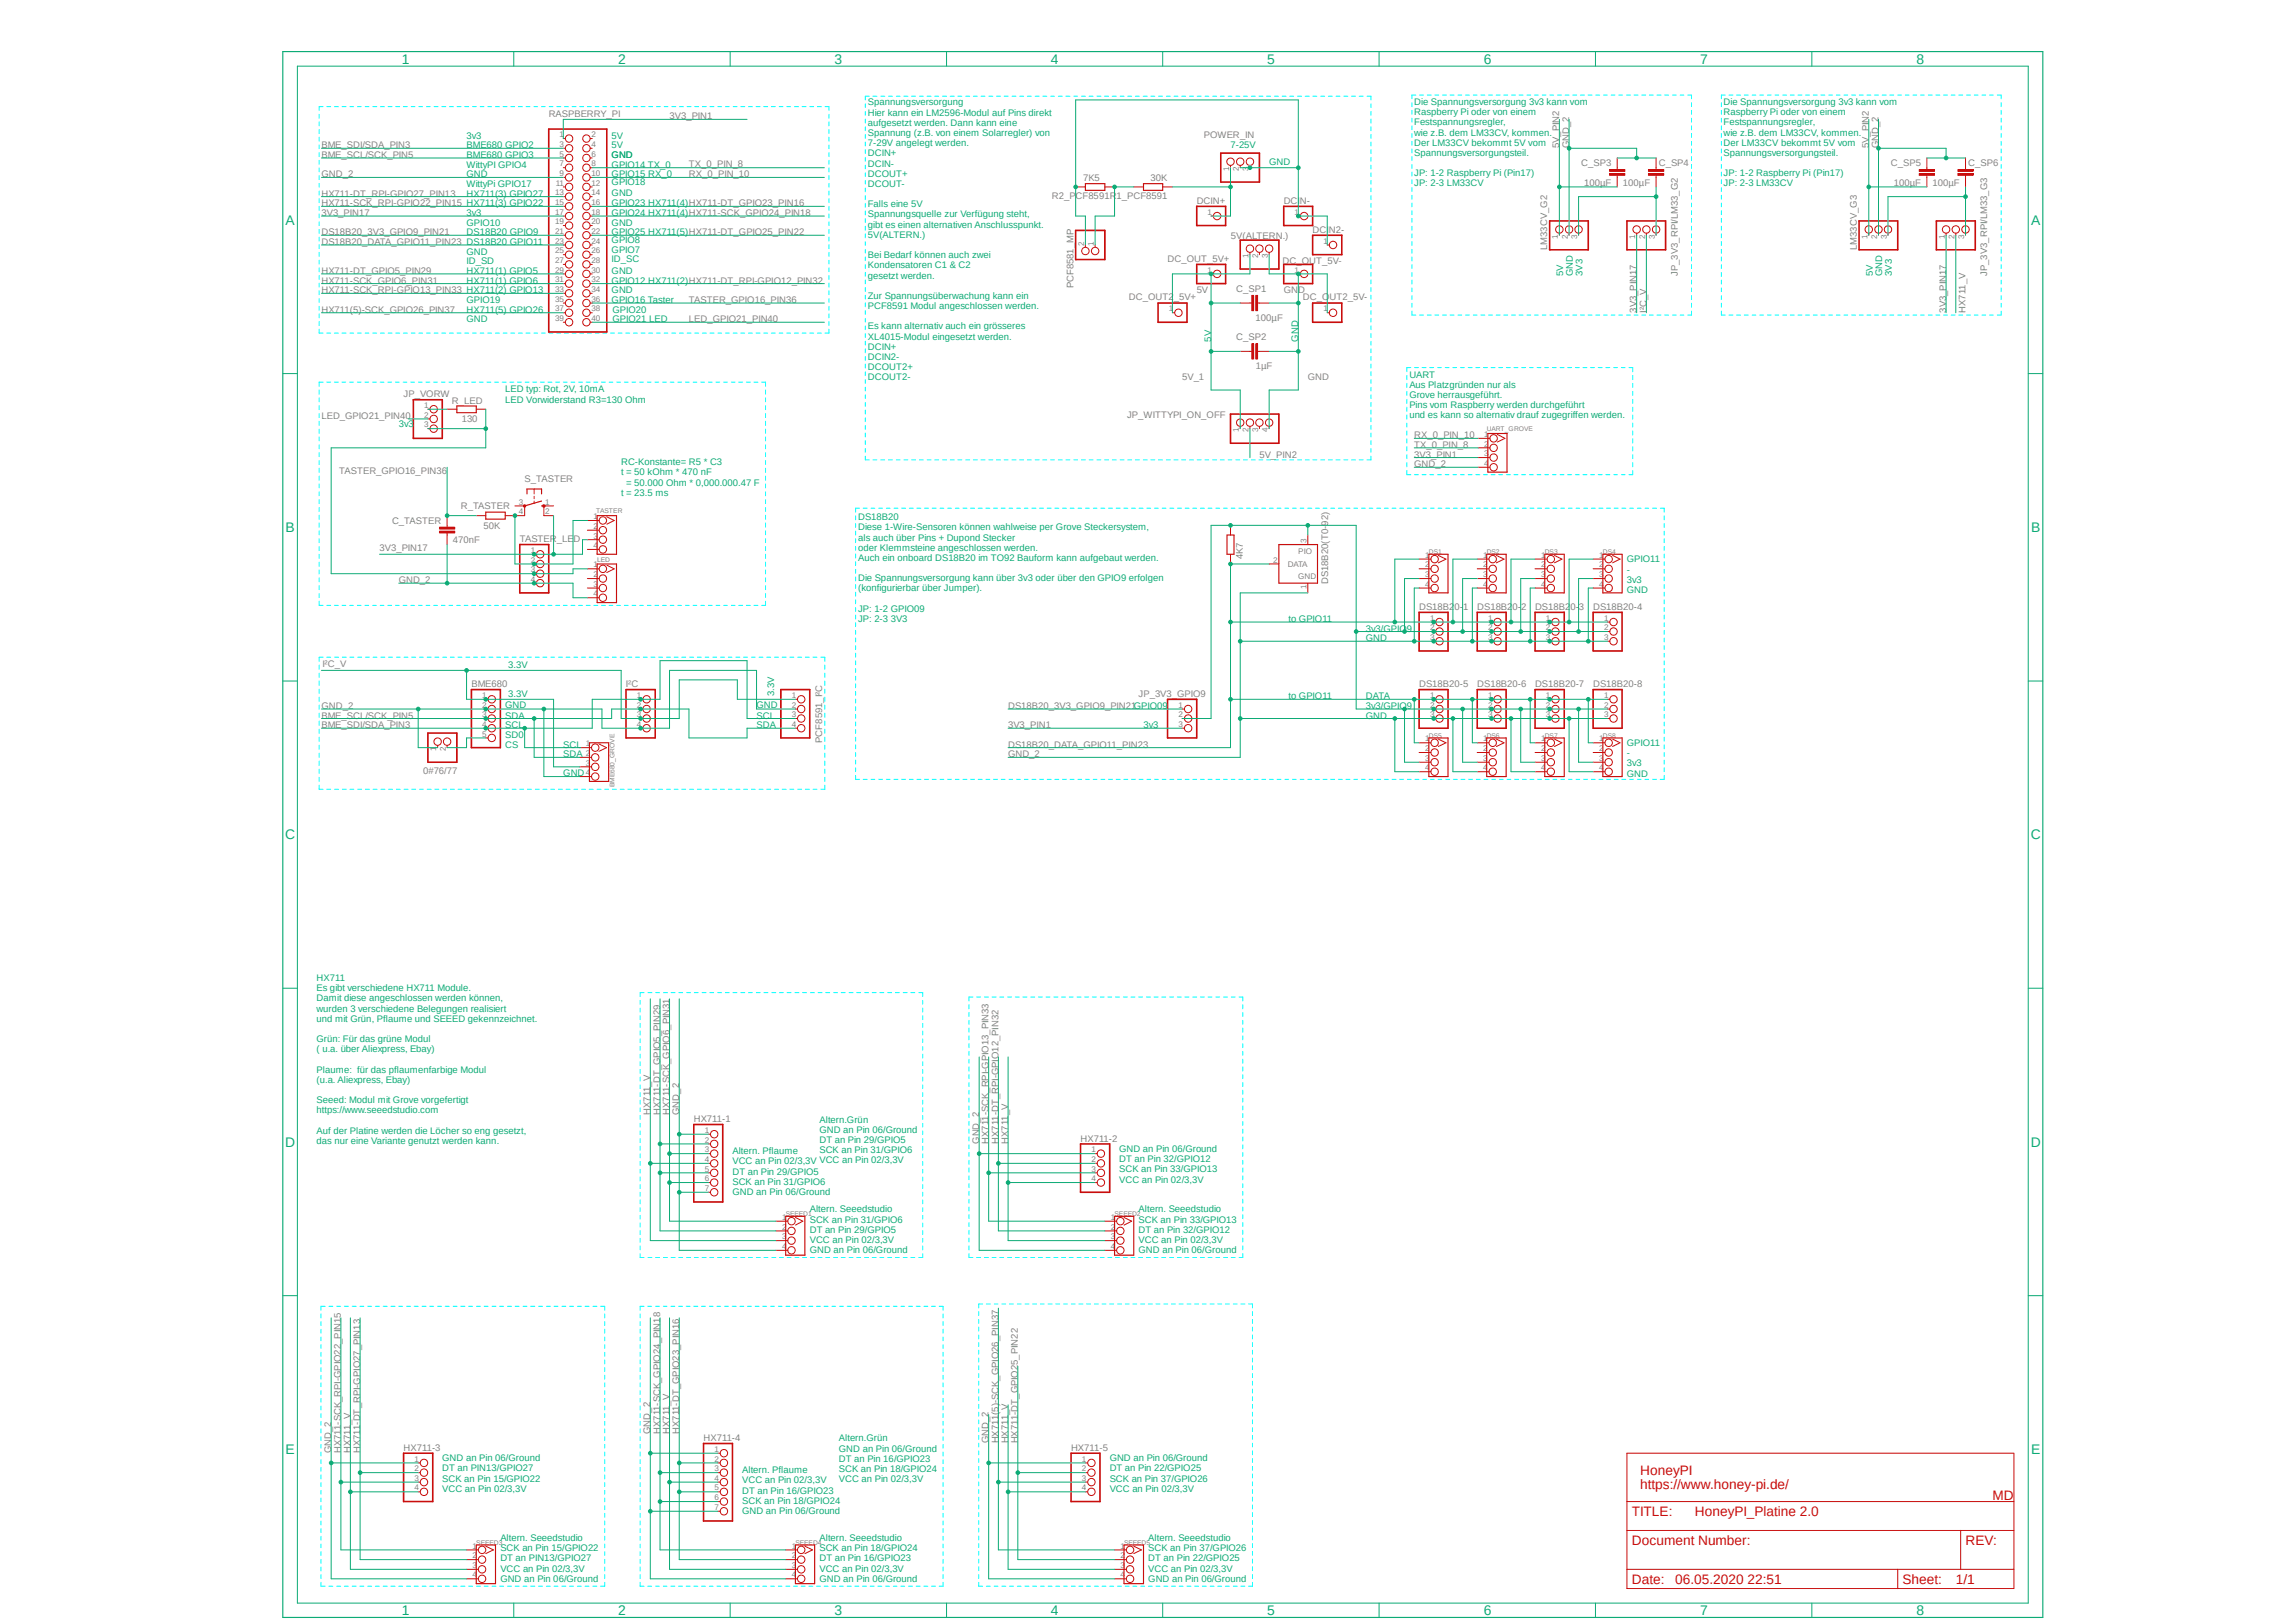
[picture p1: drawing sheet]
<svg xmlns="http://www.w3.org/2000/svg" width="420mm" height="297mm" viewBox="0 0 420 297" stroke-linecap="round" stroke-linejoin="round" font-family="sans-serif">
<defs><g id="words">
<g font-size="2.5" fill="#0dab76">
<text x="73.5" y="11.7">1</text>
<text x="113.1" y="11.7">2</text>
<text x="152.7" y="11.7">3</text>
<text x="192.2" y="11.7">4</text>
<text x="231.8" y="11.7">5</text>
<text x="271.4" y="11.7">6</text>
<text x="311" y="11.7">7</text>
<text x="350.6" y="11.7">8</text>
<text x="52.2" y="41.1">A</text>
<text x="371.5" y="41.1">A</text>
<text x="52.2" y="97.4">B</text>
<text x="371.5" y="97.4">B</text>
<text x="52.2" y="153.6">C</text>
<text x="371.5" y="153.6">C</text>
<text x="52.2" y="209.9">D</text>
<text x="371.5" y="209.9">D</text>
<text x="52.2" y="266.1">E</text>
<text x="371.5" y="266.1">E</text>
<text x="73.5" y="295.6">1</text>
<text x="113.1" y="295.6">2</text>
<text x="152.7" y="295.6">3</text>
<text x="192.2" y="295.6">4</text>
<text x="231.8" y="295.6">5</text>
<text x="271.4" y="295.6">6</text>
<text x="311" y="295.6">7</text>
<text x="350.6" y="295.6">8</text>
</g>
<g font-size="2.5" fill="#c90d0c">
<text x="300" y="269.9">HoneyPI</text>
<text x="300" y="272.5">https://www.honey-pi.de/</text>
<text x="364.5" y="274.6">MD</text>
<text x="298.5" y="277.5">TITLE:</text>
<text x="310" y="277.5">HoneyPI_Platine 2.0</text>
<text x="298.5" y="282.7">Document Number:</text>
<text x="359.5" y="282.7">REV:</text>
<text x="298.5" y="289.8">Date:</text>
<text x="306.5" y="289.8">06.05.2020 22:51</text>
<text x="348" y="289.8">Sheet:</text>
<text x="357.8" y="289.8">1/1</text>
</g>
<g font-size="1.7" fill="#808080">
<text x="100.4" y="21.4">RASPBERRY_PI</text>
<text x="122.5" y="21.8">3V3_PIN1</text>
<text x="58.8" y="28.9">BME_SCL/SCK_PIN5</text>
<text x="58.8" y="27.1">BME_SDI/SDA_PIN3</text>
<text x="220.2" y="25.3">POWER_IN</text>
<text x="285.2" y="27.1" transform="rotate(-90 285.2 27.1)">5V_PIN2</text>
<text x="287" y="27.1" transform="rotate(-90 287 27.1)">GND_2</text>
<text x="341.8" y="27.1" transform="rotate(-90 341.8 27.1)">5V_PIN2</text>
<text x="343.6" y="27.1" transform="rotate(-90 343.6 27.1)">GND_2</text>
<text x="58.8" y="36">HX711-DT_RPI-GPIO27_PIN13</text>
<text x="58.8" y="32.5">GND_2</text>
<text x="126" y="30.5">TX_0_PIN_8</text>
<text x="126" y="32.5">RX_0_PIN_10</text>
<text x="198.1" y="33.1">7K5</text>
<text x="210.5" y="33.1">30K</text>
<text x="289.3" y="30.4">C_SP3</text>
<text x="289.8" y="34">100µF</text>
<text x="296.9" y="34">100µF</text>
<text x="303.4" y="30.4">C_SP4</text>
<text x="345.9" y="30.4">C_SP5</text>
<text x="346.4" y="34">100µF</text>
<text x="353.5" y="34">100µF</text>
<text x="360" y="30.4">C_SP6</text>
<text x="58.8" y="37.8">HX711-SCK_RPI-GPIO22_PIN15 HX711(3) GPIO22</text>
<text x="58.8" y="39.5">3V3_PIN17</text>
<text x="192.4" y="36.5">R2_PCF8591R1_PCF8591</text>
<text x="218.9" y="37.3">DCIN+</text>
<text x="234.8" y="37.3">DCIN-</text>
<text x="58.8" y="43.1">DS18B20_3V3_GPIO9_PIN21</text>
<text x="58.8" y="44.8">DS18B20_DATA_GPIO11_PIN23 DS18B20 GPIO11</text>
<text x="213.6" y="47.9">DC_OUT_5V+</text>
<text x="225.2" y="43.7">5V(ALTERN.)</text>
<text x="240.1" y="42.6">DCIN2-</text>
<text x="283" y="45.7" transform="rotate(-90 283 45.7)">LM33CV_G2</text>
<text x="339.6" y="45.7" transform="rotate(-90 339.6 45.7)">LM33CV_G3</text>
<text x="58.8" y="50.1">HX711-DT_GPIO5_PIN29</text>
<text x="58.8" y="53.7">HX711-SCK_RPI-GPIO13_PIN33 HX711(2) GPIO13</text>
<text x="58.8" y="51.9">HX711-SCK_GPIO6_PIN31</text>
<text x="196.3" y="52.8" transform="rotate(-90 196.3 52.8)">PCF8581_MP</text>
<text x="218.9" y="53.7">5V</text>
<text x="226.1" y="53.4">C_SP1</text>
<text x="234.6" y="48.3">DC_OUT_5V-</text>
<text x="234.8" y="53.7">GND</text>
<text x="306.9" y="50.5" transform="rotate(-90 306.9 50.5)">JP_3V3_RPI/LM33_G2</text>
<text x="363.5" y="50.5" transform="rotate(-90 363.5 50.5)">JP_3V3_RPI/LM33_G3</text>
<text x="58.8" y="57.2">HX711(5)-SCK_GPIO26_PIN37</text>
<text x="126" y="59">LED_GPIO21_PIN40</text>
<text x="126" y="55.5">TASTER_GPIO16_PIN36</text>
<text x="206.5" y="55">DC_OUT2_5V+</text>
<text x="229.7" y="58.7">100µF</text>
<text x="238.3" y="55">DC_OUT2_5V-</text>
<text x="299.4" y="57.2" transform="rotate(-90 299.4 57.2)">3V3_PIN17</text>
<text x="301.2" y="57.2" transform="rotate(-90 301.2 57.2)">I²C_V</text>
<text x="356" y="57.2" transform="rotate(-90 356 57.2)">3V3_PIN17</text>
<text x="359.5" y="57.2" transform="rotate(-90 359.5 57.2)">HX711_V</text>
<text x="226.1" y="62.3">C_SP2</text>
<text x="216.2" y="69.6">5V_1</text>
<text x="229.7" y="67.6">1µF</text>
<text x="239.2" y="69.6">GND</text>
<text x="58.8" y="76.7">LED_GPIO21_PIN40</text>
<text x="73.8" y="72.7">JP_VORW</text>
<text x="82.7" y="73.9">R_LED</text>
<text x="84.5" y="77.2">130</text>
<text x="206.2" y="76.6">JP_WITTYPI_ON_OFF</text>
<text x="230.4" y="83.7">5V_PIN2</text>
<text x="258.7" y="82">TX_0_PIN_8</text>
<text x="258.7" y="80.2">RX_0_PIN_10</text>
<text x="258.7" y="83.7">3V3_PIN1</text>
<text x="62.1" y="86.7">TASTER_GPIO16_PIN36</text>
<text x="96" y="88.2">S_TASTER</text>
<text x="258.7" y="85.5">GND_2</text>
<text x="71.7" y="95.8">C_TASTER</text>
<text x="84.3" y="93.1">R_TASTER</text>
<text x="69.4" y="100.9">3V3_PIN17</text>
<text x="82.8" y="99.4">470nF</text>
<text x="88.4" y="96.8">50K</text>
<text x="95.1" y="99.2">TASTER_LED</text>
<text x="72.9" y="106.8">GND_2</text>
<text x="227.4" y="102.3" transform="rotate(-90 227.4 102.3)">4K7</text>
<text x="242.9" y="106.9" transform="rotate(-90 242.9 106.9)">DS18B20(T0-92)</text>
<text x="259.6" y="111.6">DS18B20-1</text>
<text x="270.2" y="111.6">DS18B20-2</text>
<text x="280.8" y="111.6">DS18B20-3</text>
<text x="291.4" y="111.6">DS18B20-4</text>
<text x="59" y="122.1">I²C_V</text>
<text x="86.2" y="125.8">BME680</text>
<text x="114.5" y="125.8">I²C</text>
<text x="259.6" y="125.8">DS18B20-5</text>
<text x="270.2" y="125.8">DS18B20-6</text>
<text x="280.8" y="125.8">DS18B20-7</text>
<text x="291.4" y="125.8">DS18B20-8</text>
<text x="58.8" y="131.5">BME_SCL/SCK_PIN5</text>
<text x="58.8" y="129.7">GND_2</text>
<text x="184.4" y="129.7">DS18B20_3V3_GPIO9_PIN21GPIO09</text>
<text x="208.3" y="127.5">JP_3V3_GPIO9</text>
<text x="58.8" y="133.3">BME_SDI/SDA_PIN3</text>
<text x="150.4" y="135.9" transform="rotate(-90 150.4 135.9)">PCF8591_I²C</text>
<text x="184.4" y="133.3">3V3_PIN1</text>
<text x="184.4" y="136.8">DS18B20_DATA_GPIO11_PIN23</text>
<text x="77.4" y="141.7">0#76/77</text>
<text x="184.4" y="138.6">GND_2</text>
<text x="119" y="204" transform="rotate(-90 119 204)">HX711_V</text>
<text x="120.7" y="204" transform="rotate(-90 120.7 204)">HX711-DT_GPIO5_PIN29</text>
<text x="122.5" y="204" transform="rotate(-90 122.5 204)">HX711-SCK_GPIO6_PIN31</text>
<text x="124.2" y="204" transform="rotate(-90 124.2 204)">GND_2</text>
<text x="126.9" y="205.4">HX711-1</text>
<text x="179.1" y="209.3" transform="rotate(-90 179.1 209.3)">GND_2</text>
<text x="180.8" y="209.3" transform="rotate(-90 180.8 209.3)">HX711-SCK_RPI-GPIO13_PIN33</text>
<text x="182.6" y="209.3" transform="rotate(-90 182.6 209.3)">HX711-DT_RPI-GPIO12_PIN32</text>
<text x="184.4" y="209.3" transform="rotate(-90 184.4 209.3)">HX711_V</text>
<text x="197.6" y="208.9">HX711-2</text>
<text x="119" y="262.4" transform="rotate(-90 119 262.4)">GND_2</text>
<text x="120.7" y="262.4" transform="rotate(-90 120.7 262.4)">HX711-SCK_GPIO24_PIN18</text>
<text x="122.5" y="262.4" transform="rotate(-90 122.5 262.4)">HX711_V</text>
<text x="124.2" y="262.4" transform="rotate(-90 124.2 262.4)">HX711-DT_GPIO23_PIN16</text>
<text x="128.7" y="263.7">HX711-4</text>
<text x="60.6" y="265.9" transform="rotate(-90 60.6 265.9)">GND_2</text>
<text x="62.4" y="265.9" transform="rotate(-90 62.4 265.9)">HX711-SCK_RPI-GPIO22_PIN15</text>
<text x="64.1" y="265.9" transform="rotate(-90 64.1 265.9)">HX711_V</text>
<text x="65.9" y="265.9" transform="rotate(-90 65.9 265.9)">HX711-DT_RPI-GPIO27_PIN13</text>
<text x="73.8" y="265.5">HX711-3</text>
<text x="180.8" y="264.2" transform="rotate(-90 180.8 264.2)">GND_2</text>
<text x="182.6" y="264.2" transform="rotate(-90 182.6 264.2)">HX711(5)-SCK_GPIO26_PIN37</text>
<text x="184.4" y="264.2" transform="rotate(-90 184.4 264.2)">HX711_V</text>
<text x="186.2" y="264.2" transform="rotate(-90 186.2 264.2)">HX711-DT_GPIO25_PIN22</text>
<text x="195.9" y="265.5">HX711-5</text>
</g>
<g font-size="1.7" fill="#0dab76">
<text x="158.7" y="19.3">Spannungsversorgung</text>
<text x="158.7" y="21.2">Hier kann ein LM2596-Modul auf Pins direkt</text>
<text x="158.7" y="23">aufgesetzt werden. Dann kann eine</text>
<text x="258.7" y="19.2">Die Spannungsversorgung 3v3 kann vom</text>
<text x="258.7" y="21.1">Raspberry Pi oder von einem</text>
<text x="258.7" y="22.9">Festspannungsregler,</text>
<text x="315.3" y="19.2">Die Spannungsversorgung 3v3 kann vom</text>
<text x="315.3" y="21.1">Raspberry Pi oder von einem</text>
<text x="315.3" y="22.9">Festspannungsregler,</text>
<text x="85.3" y="27.1">BME680 GPIO2</text>
<text x="85.3" y="28.9">BME680 GPIO3</text>
<text x="85.3" y="25.4">3v3</text>
<text x="111.9" y="25.4">5V</text>
<text x="111.9" y="28.9">GND</text>
<text x="111.9" y="27.1">5V</text>
<text x="158.7" y="24.9">Spannung (z.B. von einem Solarregler) von</text>
<text x="158.7" y="26.8">7-29V angelegt werden.</text>
<text x="158.7" y="28.6">DCIN+</text>
<text x="225.1" y="27.1">7-25V</text>
<text x="258.7" y="24.8">wie z.B. dem LM33CV, kommen.</text>
<text x="258.7" y="26.7">Der LM33CV bekommt 5V vom</text>
<text x="258.7" y="28.5">Spannungsversorgungsteil.</text>
<text x="315.3" y="24.8">wie z.B. dem LM33CV, kommen.</text>
<text x="315.3" y="26.7">Der LM33CV bekommt 5V vom</text>
<text x="315.3" y="28.5">Spannungsversorgungsteil.</text>
<text x="85.3" y="30.7">WittyPI GPIO4</text>
<text x="85.3" y="34.2">WittyPi GPIO17</text>
<text x="85.3" y="32.5">GND</text>
<text x="85.3" y="36">HX711(3) GPIO27</text>
<text x="111.9" y="33.9">GPIO18</text>
<text x="111.9" y="35.8">GND</text>
<text x="111.9" y="32.5">GPIO15 RX_0</text>
<text x="111.9" y="30.7">GPIO14 TX_0</text>
<text x="158.7" y="30.5">DCIN-</text>
<text x="158.7" y="32.3">DCOUT+</text>
<text x="158.7" y="34.2">DCOUT-</text>
<text x="232.1" y="30.1">GND</text>
<text x="258.7" y="32.3">JP: 1-2 Raspberry Pi (Pin17)</text>
<text x="258.7" y="34.1">JP: 2-3 LM33CV</text>
<text x="315.3" y="32.3">JP: 1-2 Raspberry Pi (Pin17)</text>
<text x="315.3" y="34.1">JP: 2-3 LM33CV</text>
<text x="85.3" y="39.5">3v3</text>
<text x="85.3" y="41.3">GPIO10</text>
<text x="111.9" y="41.3">GND</text>
<text x="111.9" y="37.8">GPIO23 HX711(4)HX711-DT_GPIO23_PIN16</text>
<text x="111.9" y="39.5">GPIO24 HX711(4)HX711-SCK_GPIO24_PIN18</text>
<text x="158.7" y="37.9">Falls eine 5V</text>
<text x="158.7" y="39.8">Spannungsquelle zur Verfügung steht,</text>
<text x="158.7" y="41.7">gibt es einen alternativen Anschlusspunkt.</text>
<text x="85.3" y="43.1">DS18B20 GPIO9</text>
<text x="85.3" y="46.6">GND</text>
<text x="111.9" y="43.1">GPIO25 HX711(5)HX711-DT_GPIO25_PIN22</text>
<text x="111.9" y="44.5">GPIO8</text>
<text x="111.9" y="46.2">GPIO7</text>
<text x="158.7" y="43.5">5V(ALTERN.)</text>
<text x="158.7" y="47.2">Bei Bedarf können auch zwei</text>
<text x="85.3" y="50.1">HX711(1) GPIO5</text>
<text x="85.3" y="51.9">HX711(1) GPIO6</text>
<text x="85.3" y="48.4">ID_SD</text>
<text x="111.9" y="53.7">GND</text>
<text x="111.9" y="50.1">GND</text>
<text x="111.9" y="51.9">GPIO12 HX711(2)HX711-DT_RPI-GPIO12_PIN32</text>
<text x="111.9" y="48">ID_SC</text>
<text x="158.7" y="49.1">Kondensatoren C1 &amp; C2</text>
<text x="158.7" y="51">gesetzt werden.</text>
<text x="285.9" y="50.5" transform="rotate(-90 285.9 50.5)">5V</text>
<text x="287.7" y="50.5" transform="rotate(-90 287.7 50.5)">GND</text>
<text x="289.5" y="50.5" transform="rotate(-90 289.5 50.5)">3V3</text>
<text x="342.6" y="50.5" transform="rotate(-90 342.6 50.5)">5V</text>
<text x="344.3" y="50.5" transform="rotate(-90 344.3 50.5)">GND</text>
<text x="346.1" y="50.5" transform="rotate(-90 346.1 50.5)">3V3</text>
<text x="85.3" y="59">GND</text>
<text x="85.3" y="57.2">HX711(5) GPIO26</text>
<text x="85.3" y="55.5">GPIO19</text>
<text x="111.9" y="55.5">GPIO16 Taster</text>
<text x="112.1" y="59">GPIO21 LED</text>
<text x="112.1" y="57.2">GPIO20</text>
<text x="158.7" y="54.7">Zur Spannungsüberwachung kann ein</text>
<text x="158.7" y="56.6">PCF8591 Modul angeschlossen werden.</text>
<text x="158.7" y="60.3">Es kann alternativ auch ein grösseres</text>
<text x="158.7" y="62.1">XL4015-Modul eingesetzt werden.</text>
<text x="158.7" y="64">DCIN+</text>
<text x="158.7" y="65.9">DCIN2-</text>
<text x="221.5" y="62.5" transform="rotate(-90 221.5 62.5)">5V</text>
<text x="237.5" y="62.5" transform="rotate(-90 237.5 62.5)">GND</text>
<text x="92.4" y="71.8">LED typ: Rot, 2V, 10mA</text>
<text x="158.7" y="67.7">DCOUT2+</text>
<text x="158.7" y="69.6">DCOUT2-</text>
<text x="257.8" y="69.1">UART</text>
<text x="257.8" y="71">Aus Platzgründen nur als</text>
<text x="92.4" y="73.7">LED Vorwiderstand R3=130 Ohm</text>
<text x="257.8" y="72.9">Grove herrausgeführt.</text>
<text x="257.8" y="74.7">Pins vom Raspberry werden durchgeführt</text>
<text x="257.8" y="76.6">und es kann so alternativ drauf zugegriffen werden.</text>
<text x="72.9" y="78.1">3v3</text>
<text x="113.6" y="85.1">RC-Konstante= R5 * C3</text>
<text x="113.6" y="87">t = 50 kOhm * 470 nF</text>
<text x="114.6" y="88.9">= 50.000 Ohm * 0,000.000.47 F</text>
<text x="113.6" y="90.7">t = 23.5 ms</text>
<text x="157" y="95.2">DS18B20</text>
<text x="157" y="97.1">Diese 1-Wire-Sensoren können wahlweise per Grove Steckersystem,</text>
<text x="157" y="98.9">als auch über Pins + Dupond Stecker</text>
<text x="157" y="100.8">oder Klemmsteine angeschlossen werden.</text>
<text x="157" y="102.7">Auch ein onboard DS18B20 im TO92 Bauform kann aufgebaut werden.</text>
<text x="157" y="106.4">Die Spannungsversorgung kann über 3v3 oder über den GPIO9 erfolgen</text>
<text x="297.6" y="102.9">GPIO11</text>
<text x="297.6" y="104.8">-</text>
<text x="297.6" y="106.6">3v3</text>
<text x="157" y="108.2">(konfigurierbar über Jumper).</text>
<text x="157" y="112">JP: 1-2 GPIO09</text>
<text x="157" y="113.8">JP: 2-3 3V3</text>
<text x="235.7" y="113.8">to GPIO11</text>
<text x="297.6" y="108.5">GND</text>
<text x="249.8" y="115.6">3v3/GPIO9</text>
<text x="249.8" y="117.3">GND</text>
<text x="93" y="122.3">3.3V</text>
<text x="92.4" y="129.6">GND</text>
<text x="92.4" y="131.5">SDA</text>
<text x="93" y="127.6">3.3V</text>
<text x="138.4" y="129.6">GND</text>
<text x="138.4" y="131.5">SCL</text>
<text x="141.6" y="127.4" transform="rotate(-90 141.6 127.4)">3.3V</text>
<text x="235.7" y="128">to GPIO11</text>
<text x="249.8" y="128">DATA</text>
<text x="249.8" y="131.5">GND</text>
<text x="249.8" y="129.7">3v3/GPIO9</text>
<text x="92.4" y="133.3">SCL</text>
<text x="92.4" y="135">SD0</text>
<text x="92.4" y="136.8">CS</text>
<text x="103" y="136.8">SCL</text>
<text x="138.4" y="133.3">SDA</text>
<text x="209.2" y="133.3">3v3</text>
<text x="297.6" y="136.5">GPIO11</text>
<text x="103" y="141.9">GND</text>
<text x="103" y="138.6">SDA</text>
<text x="297.6" y="138.4">-</text>
<text x="297.6" y="140.2">3v3</text>
<text x="297.6" y="142.1">GND</text>
<text x="57.9" y="179.5">HX711</text>
<text x="57.9" y="181.4">Es gibt verschiedene HX711 Module.</text>
<text x="57.9" y="183.3">Damit diese angeschlossen werden können,</text>
<text x="57.9" y="185.1">wurden 3 verschiedene Belegungen realisiert</text>
<text x="57.9" y="187">und mit Grün, Pflaume und SEEED gekennzeichnet.</text>
<text x="57.9" y="190.7">Grün: Für das grüne Modul</text>
<text x="57.9" y="192.6">( u.a. über Aliexpress, Ebay)</text>
<text x="57.9" y="196.3">Plaume: für das pflaumenfarbige Modul</text>
<text x="57.9" y="198.2">(u.a. Aliexpress, Ebay)</text>
<text x="57.9" y="201.9">Seeed: Modul mit Grove vorgefertigt</text>
<text x="57.9" y="203.7">https://www.seeedstudio.com</text>
<text x="57.9" y="207.5">Auf der Platine werden die Löcher so eng gesetzt,</text>
<text x="57.9" y="209.3">das nur eine Variante genutzt werden kann.</text>
<text x="149.9" y="205.4">Altern.Grün</text>
<text x="149.9" y="207.3">GND an Pin 06/Ground</text>
<text x="149.9" y="209.2">DT an Pin 29/GPIO5</text>
<text x="134" y="211.2">Altern. Pflaume</text>
<text x="134" y="213.1">VCC an Pin 02/3,3V VCC an Pin 02/3,3V</text>
<text x="134" y="215">DT an Pin 29/GPIO5</text>
<text x="149.9" y="211">SCK an Pin 31/GPIO6</text>
<text x="204.7" y="210.8">GND an Pin 06/Ground</text>
<text x="204.7" y="212.7">DT an Pin 32/GPIO12</text>
<text x="204.7" y="214.5">SCK an Pin 33/GPIO13</text>
<text x="134" y="216.8">SCK an Pin 31/GPIO6</text>
<text x="134" y="218.7">GND an Pin 06/Ground</text>
<text x="148.1" y="221.9">Altern. Seeedstudio</text>
<text x="204.7" y="216.4">VCC an Pin 02/3,3V</text>
<text x="208.3" y="221.9">Altern. Seeedstudio</text>
<text x="148.1" y="223.7">SCK an Pin 31/GPIO6</text>
<text x="148.1" y="225.6">DT an Pin 29/GPIO5</text>
<text x="148.1" y="227.5">VCC an Pin 02/3,3V</text>
<text x="208.3" y="223.7">SCK an Pin 33/GPIO13</text>
<text x="208.3" y="225.6">DT an Pin 32/GPIO12</text>
<text x="208.3" y="227.5">VCC an Pin 02/3,3V</text>
<text x="148.1" y="229.3">GND an Pin 06/Ground</text>
<text x="208.3" y="229.3">GND an Pin 06/Ground</text>
<text x="153.5" y="263.8">Altern.Grün</text>
<text x="80.9" y="267.4">GND an Pin 06/Ground</text>
<text x="80.9" y="269.3">DT an PIN13/GPIO27</text>
<text x="135.8" y="269.6">Altern. Pflaume</text>
<text x="153.5" y="265.6">GND an Pin 06/Ground</text>
<text x="153.5" y="267.5">DT an Pin 16/GPIO23</text>
<text x="153.5" y="269.4">SCK an Pin 18/GPIO24</text>
<text x="203" y="267.4">GND an Pin 06/Ground</text>
<text x="203" y="269.3">DT an Pin 22/GPIO25</text>
<text x="80.9" y="271.1">SCK an Pin 15/GPIO22</text>
<text x="80.9" y="273">VCC an Pin 02/3,3V</text>
<text x="135.8" y="271.5">VCC an Pin 02/3,3V</text>
<text x="135.8" y="273.3">DT an Pin 16/GPIO23</text>
<text x="135.8" y="275.2">SCK an Pin 18/GPIO24</text>
<text x="153.5" y="271.2">VCC an Pin 02/3,3V</text>
<text x="203" y="271.1">SCK an Pin 37/GPIO26</text>
<text x="203" y="273">VCC an Pin 02/3,3V</text>
<text x="135.8" y="277.1">GND an Pin 06/Ground</text>
<text x="91.5" y="282">Altern. Seeedstudio</text>
<text x="91.5" y="283.9">SCK an Pin 15/GPIO22</text>
<text x="91.5" y="285.7">DT an PIN13/GPIO27</text>
<text x="91.5" y="287.6">VCC an Pin 02/3,3V</text>
<text x="149.9" y="282">Altern. Seeedstudio</text>
<text x="149.9" y="283.9">SCK an Pin 18/GPIO24</text>
<text x="149.9" y="285.7">DT an Pin 16/GPIO23</text>
<text x="149.9" y="287.6">VCC an Pin 02/3,3V</text>
<text x="210.1" y="282">Altern. Seeedstudio</text>
<text x="210.1" y="283.9">SCK an Pin 37/GPIO26</text>
<text x="210.1" y="285.7">DT an Pin 22/GPIO25</text>
<text x="210.1" y="287.6">VCC an Pin 02/3,3V</text>
<text x="91.5" y="289.5">GND an Pin 06/Ground</text>
<text x="149.9" y="289.5">GND an Pin 06/Ground</text>
<text x="210.1" y="289.5">GND an Pin 06/Ground</text>
</g>
<g font-size="1.5" fill="#808080">
<text x="102.4" y="25.1">1</text>
<text x="102.4" y="26.9">3</text>
<text x="102.4" y="28.7">5</text>
<text x="108.2" y="25.1">2</text>
<text x="108.2" y="26.9">4</text>
<text x="108.2" y="28.7">6</text>
<text x="101.6" y="35.7">13</text>
<text x="101.7" y="34">11</text>
<text x="102.4" y="30.4">7</text>
<text x="102.4" y="32.2">9</text>
<text x="108.2" y="30.4">8</text>
<text x="108.2" y="32.2">10</text>
<text x="108.2" y="34">12</text>
<text x="108.2" y="35.7">14</text>
<text x="224.8" y="31.3" transform="rotate(-90 224.8 31.3)">1</text>
<text x="226.6" y="31.3" transform="rotate(-90 226.6 31.3)">2</text>
<text x="228.4" y="31.3" transform="rotate(-90 228.4 31.3)">3</text>
<text x="101.6" y="37.5">15</text>
<text x="101.6" y="39.3">17</text>
<text x="101.6" y="41.1">19</text>
<text x="108.2" y="37.5">16</text>
<text x="108.2" y="39.3">18</text>
<text x="108.2" y="41.1">20</text>
<text x="220.9" y="39.3">1</text>
<text x="236.8" y="39.3">1</text>
<text x="101.6" y="42.8">21</text>
<text x="101.6" y="44.6">23</text>
<text x="101.6" y="46.4">25</text>
<text x="108.2" y="42.8">22</text>
<text x="108.2" y="44.6">24</text>
<text x="108.2" y="46.4">26</text>
<text x="198.3" y="45" transform="rotate(-90 198.3 45)">2</text>
<text x="200.1" y="45" transform="rotate(-90 200.1 45)">1</text>
<text x="228.4" y="47.2" transform="rotate(-90 228.4 47.2)">1</text>
<text x="230.2" y="47.2" transform="rotate(-90 230.2 47.2)">2</text>
<text x="231.9" y="47.2" transform="rotate(-90 231.9 47.2)">3</text>
<text x="242.1" y="44.6">1</text>
<text x="285" y="43.7" transform="rotate(-90 285 43.7)">1</text>
<text x="286.8" y="43.7" transform="rotate(-90 286.8 43.7)">2</text>
<text x="288.5" y="43.7" transform="rotate(-90 288.5 43.7)">3</text>
<text x="299.1" y="43.7" transform="rotate(-90 299.1 43.7)">1</text>
<text x="300.9" y="43.7" transform="rotate(-90 300.9 43.7)">2</text>
<text x="302.7" y="43.7" transform="rotate(-90 302.7 43.7)">3</text>
<text x="341.6" y="43.7" transform="rotate(-90 341.6 43.7)">1</text>
<text x="343.4" y="43.7" transform="rotate(-90 343.4 43.7)">2</text>
<text x="345.1" y="43.7" transform="rotate(-90 345.1 43.7)">3</text>
<text x="355.7" y="43.7" transform="rotate(-90 355.7 43.7)">1</text>
<text x="357.5" y="43.7" transform="rotate(-90 357.5 43.7)">2</text>
<text x="359.3" y="43.7" transform="rotate(-90 359.3 43.7)">3</text>
<text x="101.6" y="48.1">27</text>
<text x="101.6" y="49.9">29</text>
<text x="101.6" y="51.6">31</text>
<text x="101.6" y="53.4">33</text>
<text x="108.2" y="48.1">28</text>
<text x="108.2" y="49.9">30</text>
<text x="108.2" y="51.6">32</text>
<text x="108.2" y="53.4">34</text>
<text x="220.9" y="49.9">1</text>
<text x="236.8" y="49.9">1</text>
<text x="101.6" y="55.2">35</text>
<text x="101.6" y="57">37</text>
<text x="101.6" y="58.7">39</text>
<text x="108.2" y="55.2">36</text>
<text x="108.2" y="57">38</text>
<text x="108.2" y="58.7">40</text>
<text x="213.8" y="57">1</text>
<text x="242.1" y="57">1</text>
<text x="77.6" y="74.7">1</text>
<text x="77.6" y="76.4">2</text>
<text x="77.6" y="78.2">3</text>
<text x="226.6" y="79.1" transform="rotate(-90 226.6 79.1)">1</text>
<text x="228.4" y="79.1" transform="rotate(-90 228.4 79.1)">2</text>
<text x="230.2" y="79.1" transform="rotate(-90 230.2 79.1)">3</text>
<text x="231.9" y="79.1" transform="rotate(-90 231.9 79.1)">4</text>
<text x="271.5" y="80">1</text>
<text x="271.5" y="81.7">2</text>
<text x="271.5" y="83.5">3</text>
<text x="271.5" y="85.3">4</text>
<text x="94.9" y="92.3">3</text>
<text x="94.9" y="94.1">4</text>
<text x="99.7" y="94.1">2</text>
<text x="99.7" y="92.3">1</text>
<text x="108.5" y="95">1</text>
<text x="97.1" y="101.2">1</text>
<text x="108.5" y="96.8">2</text>
<text x="108.5" y="98.6">3</text>
<text x="108.5" y="100.3">4</text>
<text x="237.5" y="101.4">PIO</text>
<text x="239" y="99.4" transform="rotate(-90 239 99.4)">3</text>
<text x="97.1" y="103">2</text>
<text x="97.1" y="104.7">3</text>
<text x="97.1" y="106.5">4</text>
<text x="108.5" y="103.8">1</text>
<text x="108.5" y="105.6">2</text>
<text x="108.5" y="107.4">3</text>
<text x="232.9" y="103">2</text>
<text x="235.5" y="103.7">DATA</text>
<text x="237.5" y="106">GND</text>
<text x="239" y="107.8" transform="rotate(-90 239 107.8)">1</text>
<text x="260.7" y="102.1">1</text>
<text x="260.7" y="103.8">2</text>
<text x="260.7" y="105.6">3</text>
<text x="260.7" y="107.4">4</text>
<text x="271.3" y="102.1">1</text>
<text x="271.3" y="103.8">2</text>
<text x="271.3" y="105.6">3</text>
<text x="271.3" y="107.4">4</text>
<text x="281.9" y="102.1">1</text>
<text x="281.9" y="103.8">2</text>
<text x="281.9" y="105.6">3</text>
<text x="281.9" y="107.4">4</text>
<text x="292.5" y="102.1">1</text>
<text x="292.5" y="103.8">2</text>
<text x="292.5" y="105.6">3</text>
<text x="292.5" y="107.4">4</text>
<text x="108.5" y="109.1">4</text>
<text x="261.6" y="113.6">1</text>
<text x="272.2" y="113.6">1</text>
<text x="282.8" y="113.6">1</text>
<text x="293.4" y="113.6">1</text>
<text x="261.6" y="115.4">2</text>
<text x="261.6" y="117.1">3</text>
<text x="272.2" y="115.4">2</text>
<text x="272.2" y="117.1">3</text>
<text x="282.8" y="115.4">2</text>
<text x="282.8" y="117.1">3</text>
<text x="293.4" y="115.4">2</text>
<text x="293.4" y="117.1">3</text>
<text x="88.2" y="127.7">1</text>
<text x="88.2" y="129.5">2</text>
<text x="88.2" y="131.3">3</text>
<text x="116.5" y="127.7">1</text>
<text x="116.5" y="129.5">2</text>
<text x="116.5" y="131.3">3</text>
<text x="144.8" y="127.7">1</text>
<text x="144.8" y="129.5">2</text>
<text x="144.8" y="131.3">3</text>
<text x="215.6" y="129.5">1</text>
<text x="215.6" y="131.3">2</text>
<text x="261.6" y="127.7">1</text>
<text x="261.6" y="129.5">2</text>
<text x="261.6" y="131.3">3</text>
<text x="272.2" y="127.7">1</text>
<text x="272.2" y="129.5">2</text>
<text x="272.2" y="131.3">3</text>
<text x="282.8" y="127.7">1</text>
<text x="282.8" y="129.5">2</text>
<text x="282.8" y="131.3">3</text>
<text x="293.4" y="127.7">1</text>
<text x="293.4" y="129.5">2</text>
<text x="293.4" y="131.3">3</text>
<text x="79.8" y="137.5" transform="rotate(-90 79.8 137.5)">1</text>
<text x="81.5" y="137.5" transform="rotate(-90 81.5 137.5)">2</text>
<text x="88.2" y="133">4</text>
<text x="88.2" y="134.8">5</text>
<text x="107.1" y="136.6">1</text>
<text x="116.5" y="133">4</text>
<text x="144.8" y="133">4</text>
<text x="215.6" y="133">3</text>
<text x="260.7" y="135.7">1</text>
<text x="260.7" y="137.5">2</text>
<text x="271.3" y="135.7">1</text>
<text x="271.3" y="137.5">2</text>
<text x="281.9" y="135.7">1</text>
<text x="281.9" y="137.5">2</text>
<text x="292.5" y="135.7">1</text>
<text x="292.5" y="137.5">2</text>
<text x="107.1" y="138.3">2</text>
<text x="107.1" y="140.1">3</text>
<text x="107.1" y="141.9">4</text>
<text x="260.7" y="139.2">3</text>
<text x="260.7" y="141">4</text>
<text x="271.3" y="139.2">3</text>
<text x="271.3" y="141">4</text>
<text x="281.9" y="139.2">3</text>
<text x="281.9" y="141">4</text>
<text x="292.5" y="139.2">3</text>
<text x="292.5" y="141">4</text>
<text x="128.9" y="207.3">1</text>
<text x="128.9" y="209.1">2</text>
<text x="128.9" y="210.9">3</text>
<text x="128.9" y="212.6">4</text>
<text x="128.9" y="214.4">5</text>
<text x="199.6" y="210.9">1</text>
<text x="199.6" y="212.6">2</text>
<text x="199.6" y="214.4">3</text>
<text x="128.9" y="216.2">6</text>
<text x="128.9" y="217.9">7</text>
<text x="199.6" y="216.2">4</text>
<text x="143" y="223.2">1</text>
<text x="143" y="225">2</text>
<text x="143" y="226.8">3</text>
<text x="203.2" y="223.2">1</text>
<text x="203.2" y="225">2</text>
<text x="203.2" y="226.8">3</text>
<text x="143" y="228.6">4</text>
<text x="203.2" y="228.6">4</text>
<text x="75.8" y="267.5">1</text>
<text x="75.8" y="269.2">2</text>
<text x="130.7" y="265.7">1</text>
<text x="130.7" y="267.5">2</text>
<text x="130.7" y="269.2">3</text>
<text x="197.9" y="267.5">1</text>
<text x="197.9" y="269.2">2</text>
<text x="75.8" y="271">3</text>
<text x="75.8" y="272.8">4</text>
<text x="130.7" y="271">4</text>
<text x="130.7" y="272.8">5</text>
<text x="130.7" y="274.5">6</text>
<text x="197.9" y="271">3</text>
<text x="197.9" y="272.8">4</text>
<text x="130.7" y="276.3">7</text>
<text x="86.4" y="283.4">1</text>
<text x="86.4" y="285.2">2</text>
<text x="86.4" y="286.9">3</text>
<text x="144.8" y="283.4">1</text>
<text x="144.8" y="285.2">2</text>
<text x="144.8" y="286.9">3</text>
<text x="205" y="283.4">1</text>
<text x="205" y="285.2">2</text>
<text x="205" y="286.9">3</text>
<text x="86.4" y="288.7">4</text>
<text x="144.8" y="288.7">4</text>
<text x="205" y="288.7">4</text>
</g>
<g font-size="1.2" fill="#808080">
<text x="271.9" y="78.8">UART_GROVE</text>
<text x="109.1" y="93.8">TASTER</text>
<text x="261.4" y="101.4">DS1</text>
<text x="271.9" y="101.4">DS2</text>
<text x="282.6" y="101.4">DS3</text>
<text x="293.2" y="101.4">DS4</text>
<text x="109.2" y="102.9">LED</text>
<text x="261.4" y="135">DS5</text>
<text x="271.9" y="135">DS6</text>
<text x="282.6" y="135">DS7</text>
<text x="293.2" y="135">DS8</text>
<text x="112.4" y="144.1" transform="rotate(-90 112.4 144.1)">BME680_GROVE</text>
<text x="143.7" y="222.6">SEEED1</text>
<text x="203.9" y="222.6">SEEED2</text>
<text x="87.1" y="282.7">SEEED3</text>
<text x="145.5" y="282.7">SEEED4</text>
<text x="205.6" y="282.7">SEEED5</text>
</g>
</g></defs>
<path d="M51.5 9.2l322.4 287.1M373.9 9.2l-322.4 287.1" fill="none" stroke="#fff" stroke-width=".18"/>
<g fill="none" stroke="#0ff" stroke-width=".18">
<path d="M59.1 19.5h-.7v.7M59.8 19.5h.7M61.2 19.5h.7M62.6 19.5h.7M64 19.5h.7M65.4 19.5h.7M66.8 19.5h.7M68.2 19.5h.7M69.6 19.5h.7M71 19.5h.7M72.4 19.5h.7M73.8 19.5h.7"/>
<path d="M75.2 19.5h.7M76.6 19.5h.7M78 19.5h.7M79.4 19.5h.7M80.8 19.5h.7M82.2 19.5h.7M83.6 19.5h.7M85 19.5h.7M86.4 19.5h.7M87.8 19.5h.7M89.2 19.5h.7M90.6 19.5h.8"/>
<path d="M92 19.5h.8M93.4 19.5h.7M94.8 19.5h.7M96.2 19.5h.7M97.7 19.5h.6M99.1 19.5h.6M100.5 19.5h.6M101.9 19.5h.7M103.3 19.5h.7M104.6 19.5h.8M106 19.5h.8M107.4 19.5h.8"/>
<path d="M108.9 19.5h.7M110.3 19.5h.7M111.7 19.5h.7M113.1 19.5h.7M114.5 19.5h.7M115.9 19.5h.7M117.3 19.5h.7M118.7 19.5h.7M120.1 19.5h.7M121.5 19.5h.7M122.9 19.5h.7M124.3 19.5h.7"/>
<path d="M125.7 19.5h.7M127.1 19.5h.7M128.5 19.5h.7M129.9 19.5h.7M131.3 19.5h.7M132.7 19.5h.7M134.1 19.5h.7M135.5 19.5h.7M136.9 19.5h.7M138.3 19.5h.7M139.7 19.5h.7M141.1 19.5h.7"/>
<path d="M142.5 19.5h.7M143.9 19.5h.7M145.3 19.5h.7M146.7 19.5h.7M148.1 19.5h.7M149.5 19.5h.7M150.9 19.5h.7v.7M158.3 19v.7M159 17.6h-.7v.7M159.7 17.6h.7M161.1 17.6h.7M162.5 17.6h.7"/>
<path d="M164 17.6h.6M165.4 17.6h.7M166.8 17.6h.7M168.2 17.6h.7M169.6 17.6h.7M171 17.6h.7M172.4 17.6h.7M173.8 17.6h.7M175.2 17.6h.7M176.7 17.6h.7M178.1 17.6h.7M179.5 17.6h.7"/>
<path d="M180.9 17.6h.7M182.3 17.6h.7M183.7 17.6h.7M185.1 17.6h.7M186.5 17.6h.7M187.9 17.6h.7M189.4 17.6h.7M190.8 17.6h.7M192.2 17.6h.7M193.6 17.6h.7M195 17.6h.7M196.4 17.6h.7"/>
<path d="M197.8 17.6h.7M199.2 17.6h.7M200.7 17.6h.7M202.1 17.6h.7M203.5 17.6h.7M204.9 17.6h.7M206.3 17.6h.7M207.7 17.6h.7M209.1 17.6h.7M210.5 17.6h.7M211.9 17.6h.7M213.4 17.6h.7"/>
<path d="M214.8 17.6h.7M216.2 17.6h.7M217.6 17.6h.7M219 17.6h.7M220.4 17.6h.7M221.8 17.6h.7M223.2 17.6h.7M224.7 17.6h.6M226.1 17.6h.7M227.5 17.6h.7M228.9 17.6h.7M230.3 17.6h.7"/>
<path d="M231.7 17.6h.7M233.1 17.6h.7M234.5 17.6h.7M235.9 17.6h.7M237.4 17.6h.7M238.8 17.6h.7M240.2 17.6h.7M241.6 17.6h.7M243 17.6h.7M244.4 17.6h.7M245.8 17.6h.7M247.2 17.6h.7"/>
<path d="M248.6 17.6h.7M250.1 17.6h.7v.7M250.8 19v.7M258.3 18.8v.7M259 17.4h-.7v.7M259.7 17.4h.7M261.1 17.4h.7M262.5 17.4h.7M263.9 17.4h.7M265.3 17.4h.7M266.7 17.4h.7M268.1 17.4h.7"/>
<path d="M269.5 17.4h.7M270.9 17.4h.7M272.3 17.4h.7M273.7 17.4h.7M275.1 17.4h.7M276.5 17.4h.7M277.9 17.4h.7M279.3 17.4h.7M280.7 17.4h.7M282.1 17.4h.7M283.5 17.4h.7M284.9 17.4h.7"/>
<path d="M286.3 17.4h.7M287.7 17.4h.7M289.1 17.4h.7M290.5 17.4h.7M291.9 17.4h.7M293.3 17.4h.7M294.7 17.4h.7M296.1 17.4h.7M297.5 17.4h.7M298.9 17.4h.7M300.3 17.4h.7M301.7 17.4h.7"/>
<path d="M303.1 17.4h.7M304.5 17.4h.7M305.9 17.4h.7M307.3 17.4h.7M308.7 17.4h.7v.7M309.4 18.8v.7M314.9 18.8v.7M315.6 17.4h-.7v.7M316.3 17.4h.7M317.7 17.4h.7M319.1 17.4h.7M320.5 17.4h.7"/>
<path d="M321.9 17.4h.7M323.3 17.4h.7M324.7 17.4h.7M326.1 17.4h.7M327.5 17.4h.7M328.9 17.4h.7M330.3 17.4h.7M331.7 17.4h.7M333.1 17.4h.7M334.5 17.4h.7M335.9 17.4h.7M337.3 17.4h.7"/>
<path d="M338.7 17.4h.7M340.1 17.4h.7M341.5 17.4h.7M342.9 17.4h.7M344.3 17.4h.7M345.7 17.4h.7M347.1 17.4h.7M348.5 17.4h.7M349.9 17.4h.7M351.3 17.4h.7M352.7 17.4h.7M354.1 17.4h.7"/>
<path d="M355.5 17.4h.7M356.9 17.4h.7M358.3 17.4h.7M359.7 17.4h.7M361.1 17.4h.7M362.5 17.4h.7M363.9 17.4h.7M365.3 17.4h.8v.7M366.1 18.8v.7M58.4 20.9v.7M58.4 22.3v.7M58.4 23.7v.7"/>
<path d="M58.4 25.1v.7M58.4 26.5v.7M58.4 27.9v.8M58.4 29.3v.8M58.4 30.7v.8M58.4 32.1v.8M58.4 33.6v.6M58.4 35v.7M58.4 36.4v.7M58.4 37.8v.7M58.4 39.2v.7M151.6 20.9v.7"/>
<path d="M151.6 22.3v.7M151.6 23.7v.7M151.6 25.1v.7M151.6 26.5v.7M151.6 27.9v.8M151.6 29.3v.8M151.6 30.7v.8M151.6 32.1v.8M151.6 33.6v.6M151.6 35v.7M151.6 36.4v.7M151.6 37.8v.7"/>
<path d="M151.6 39.2v.7M158.3 20.4v.7M158.3 21.8v.7M158.3 23.2v.7M158.3 24.6v.7M158.3 26v.7M158.3 27.4v.7M158.3 28.8v.7M158.3 30.2v.7M158.3 31.6v.7M158.3 33v.7M158.3 34.4v.7"/>
<path d="M158.3 35.8v.7M158.3 37.2v.7M158.3 38.6v.7M250.8 20.4v.7M250.8 21.8v.7M250.8 23.2v.7M250.8 24.6v.7M250.8 26v.7M250.8 27.4v.7M250.8 28.8v.7M250.8 30.2v.7M250.8 31.6v.7"/>
<path d="M250.8 33v.7M250.8 34.4v.7M250.8 35.8v.7M250.8 37.2v.7M250.8 38.6v.7M258.3 20.2v.7M258.3 21.6v.8M258.3 23v.7M258.3 24.4v.7M258.3 25.9v.7M258.3 27.3v.7M258.3 28.7v.7"/>
<path d="M258.3 30.1v.7M258.3 31.5v.7M258.3 32.9v.7M258.3 34.3v.8M258.3 35.7v.7M258.3 37.2v.6M258.3 38.6v.7M258.3 40v.7M309.4 20.2v.7M309.4 21.6v.8M309.4 23v.7M309.4 24.4v.7"/>
<path d="M309.4 25.9v.7M309.4 27.3v.7M309.4 28.7v.7M309.4 30.1v.7M309.4 31.5v.7M309.4 32.9v.7M309.4 34.3v.8M309.4 35.7v.7M309.4 37.2v.6M309.4 38.6v.7M309.4 40v.7M314.9 20.2v.7"/>
<path d="M314.9 21.6v.8M314.9 23v.7M314.9 24.4v.7M314.9 25.9v.7M314.9 27.3v.7M314.9 28.7v.7M314.9 30.1v.7M314.9 31.5v.7M314.9 32.9v.7M314.9 34.3v.8M314.9 35.7v.7M314.9 37.2v.6"/>
<path d="M314.9 38.6v.7M314.9 40v.7M366.1 20.2v.7M366.1 21.6v.8M366.1 23v.7M366.1 24.4v.7M366.1 25.9v.7M366.1 27.3v.7M366.1 28.7v.7M366.1 30.1v.7M366.1 31.5v.7M366.1 32.9v.7"/>
<path d="M366.1 34.3v.8M366.1 35.7v.7M366.1 37.2v.6M366.1 38.6v.7M366.1 40v.7M58.4 40.6v.7M58.4 42v.7M58.4 43.4v.7M58.4 44.8v.7M58.4 46.2v.7M58.4 47.6v.7M58.4 49v.7"/>
<path d="M58.4 50.4v.7M58.4 51.8v.7M58.4 53.2v.7M58.4 54.7v.6M58.4 56v.8M58.4 57.4v.8M58.4 58.8v.8M151.6 40.6v.7M151.6 42v.7M151.6 43.4v.7M151.6 44.8v.7M151.6 46.2v.7"/>
<path d="M151.6 47.6v.7M151.6 49v.7M151.6 50.4v.7M151.6 51.8v.7M151.6 53.2v.7M151.6 54.7v.6M151.6 56v.8M151.6 57.4v.8M151.6 58.8v.8M158.3 40v.7M158.3 41.4v.7M158.3 42.8v.7"/>
<path d="M158.3 44.2v.7M158.3 45.6v.7M158.3 47v.7M158.3 48.4v.7M158.3 49.8v.7M158.3 51.2v.7M158.3 52.6v.7M158.3 54v.7M158.3 55.4v.7M158.3 56.9v.6M158.3 58.3v.6M158.3 59.6v.7"/>
<path d="M250.8 40v.7M250.8 41.4v.7M250.8 42.8v.7M250.8 44.2v.7M250.8 45.6v.7M250.8 47v.7M250.8 48.4v.7M250.8 49.8v.7M250.8 51.2v.7M250.8 52.6v.7M250.8 54v.7M250.8 55.4v.7"/>
<path d="M250.8 56.9v.6M250.8 58.3v.6M250.8 59.6v.7M258.3 41.4v.7M258.3 42.8v.7M258.3 44.2v.7M258.3 45.6v.8M258.3 47v.8M258.3 48.4v.7M258.3 49.9v.7M258.3 51.3v.7M258.3 52.7v.7"/>
<path d="M258.3 54.1v.7M258.3 55.5v.7M258.3 56.9v.8h.7M259.7 57.7h.7M261.1 57.7h.7M262.5 57.7h.7M263.9 57.7h.7M265.3 57.7h.7M266.7 57.7h.7M268.1 57.7h.7M269.5 57.7h.7M270.9 57.7h.7"/>
<path d="M272.3 57.7h.7M273.7 57.7h.7M275.1 57.7h.7M276.5 57.7h.7M277.9 57.7h.7M279.3 57.7h.7M280.7 57.7h.7M282.1 57.7h.7M283.5 57.7h.7M284.9 57.7h.7M286.3 57.7h.7M287.7 57.7h.7"/>
<path d="M289.1 57.7h.7M290.5 57.7h.7M291.9 57.7h.7M293.3 57.7h.7M294.7 57.7h.7M296.1 57.7h.7M297.5 57.7h.7M298.9 57.7h.7M300.3 57.7h.7M301.7 57.7h.7M303.1 57.7h.7M304.5 57.7h.7"/>
<path d="M305.9 57.7h.7M307.3 57.7h.7M309.4 41.4v.7M309.4 42.8v.7M309.4 44.2v.7M309.4 45.6v.8M309.4 47v.8M309.4 48.4v.7M309.4 49.9v.7M309.4 51.3v.7M309.4 52.7v.7M309.4 54.1v.7"/>
<path d="M309.4 55.5v.7M309.4 56.9v.8h-.7M314.9 56.9v.8h.7M314.9 41.4v.7M314.9 42.8v.7M314.9 44.2v.7M314.9 45.6v.8M314.9 47v.8M314.9 48.4v.7M314.9 49.9v.7M314.9 51.3v.7M314.9 52.7v.7"/>
<path d="M314.9 54.1v.7M314.9 55.5v.7M316.3 57.7h.7M317.7 57.7h.7M319.1 57.7h.7M320.5 57.7h.7M321.9 57.7h.7M323.3 57.7h.7M324.7 57.7h.7M326.1 57.7h.7M327.5 57.7h.7M328.9 57.7h.7"/>
<path d="M330.3 57.7h.7M331.7 57.7h.7M333.1 57.7h.7M334.5 57.7h.7M335.9 57.7h.7M337.3 57.7h.7M338.7 57.7h.7M340.1 57.7h.7M341.5 57.7h.7M342.9 57.7h.7M344.3 57.7h.7M345.7 57.7h.7"/>
<path d="M347.1 57.7h.7M348.5 57.7h.7M349.9 57.7h.7M351.3 57.7h.7M352.7 57.7h.7M354.1 57.7h.7M355.5 57.7h.7M356.9 57.7h.7M358.3 57.7h.7M359.7 57.7h.7M361.1 57.7h.7M362.5 57.7h.7"/>
<path d="M363.9 57.7h.7M366.1 56.9v.8h-.8M366.1 41.4v.7M366.1 42.8v.7M366.1 44.2v.7M366.1 45.6v.8M366.1 47v.8M366.1 48.4v.7M366.1 49.9v.7M366.1 51.3v.7M366.1 52.7v.7M366.1 54.1v.7"/>
<path d="M366.1 55.5v.7M58.4 60.2v.8h.7M58.4 71.4v.7M58.4 72.8v.7M58.4 74.3v.7M58.4 75.7v.7M58.4 77.1v.8M58.4 78.5v.8M58.4 80v.7M59.1 69.9h-.7v.8M59.8 61h.7M59.8 69.9h.7"/>
<path d="M61.2 61h.7M61.2 69.9h.7M62.6 61h.7M62.6 69.9h.6M64 69.9h.6M64 61h.7M65.4 69.9h.6M65.4 61h.7M66.8 69.9h.6M66.8 61h.7M68.2 69.9h.6M68.2 61h.7"/>
<path d="M69.6 69.9h.6M69.6 61h.7M71 69.9h.6M71 61h.7M72.3 69.9h.7M72.4 61h.7M73.7 69.9h.7M73.8 61h.7M75.1 69.9h.7M75.2 61h.7M76.5 69.9h.7M76.6 61h.7"/>
<path d="M77.9 69.9h.7M78 61h.7M79.3 69.9h.7M79.4 61h.7M80.7 69.9h.7M80.8 61h.7M82.1 69.9h.7M82.2 61h.7M83.5 69.9h.7M83.6 61h.7M84.9 69.9h.7M85 61h.7"/>
<path d="M86.3 69.9h.7M86.4 61h.7M87.7 69.9h.7M87.8 61h.7M89.1 69.9h.7M89.2 61h.7M90.5 69.9h.7M90.6 61h.8M91.9 69.9h.7M92 61h.8M93.3 69.9h.7M93.4 61h.7"/>
<path d="M94.7 69.9h.7M94.8 61h.7M96.1 69.9h.7M96.2 61h.7M97.5 69.9h.7M97.7 61h.6M98.8 69.9h.8M99.1 61h.6M100.2 69.9h.8M100.5 61h.6M101.6 69.9h.8M101.9 61h.7"/>
<path d="M103 69.9h.8M103.3 61h.7M104.4 69.9h.8M104.6 61h.8M105.8 69.9h.8M106 61h.8M107.2 69.9h.7M107.4 61h.8M108.6 69.9h.7M108.9 61h.7M110 69.9h.7M110.3 61h.7"/>
<path d="M111.4 69.9h.7M111.7 61h.7M112.8 69.9h.7M113.1 61h.7M114.2 69.9h.7M114.5 61h.7M115.6 69.9h.7M115.9 61h.7M117 69.9h.7M117.3 61h.7M118.4 69.9h.7M118.7 61h.7"/>
<path d="M119.8 69.9h.7M120.1 61h.7M121.2 69.9h.7M121.5 61h.7M122.6 69.9h.7M122.9 61h.7M124 69.9h.7M124.3 61h.7M125.4 69.9h.7M125.7 61h.7M126.8 69.9h.7M127.1 61h.7"/>
<path d="M128.2 69.9h.7M128.5 61h.7M129.6 69.9h.7M129.9 61h.7M131 69.9h.7M131.3 61h.7M132.4 69.9h.7M132.7 61h.7M133.8 69.9h.7M134.1 61h.7M135.1 69.9h.7M135.5 61h.7"/>
<path d="M136.5 69.9h.7M136.9 61h.7M137.9 69.9h.7M138.3 61h.7M139.3 69.9h.7v.8M139.7 61h.7M140 71.4v.7M140 72.8v.7M140 74.3v.7M140 75.7v.7M140 77.1v.8M140 78.5v.8"/>
<path d="M140 80v.7M141.1 61h.7M142.5 61h.7M143.9 61h.7M145.3 61h.7M146.7 61h.7M148.1 61h.7M149.5 61h.7M151.6 60.2v.8h-.7M158.3 61v.8M158.3 62.4v.8M158.3 63.8v.8"/>
<path d="M158.3 65.2v.8M158.3 66.6v.8M158.3 68v.7M158.3 69.5v.6M158.3 70.9v.6M158.3 72.3v.6M158.3 73.7v.7M158.3 75.1v.7M158.3 76.5v.7M158.3 77.9v.7M158.3 79.2v.8M250.8 61v.8"/>
<path d="M250.8 62.4v.8M250.8 63.8v.8M250.8 65.2v.8M250.8 66.6v.8M250.8 68v.7M250.8 69.5v.6M250.8 70.9v.6M250.8 72.3v.6M250.8 73.7v.7M250.8 75.1v.7M250.8 76.5v.7M250.8 77.9v.7"/>
<path d="M250.8 79.2v.8M257.3 68.7v.8M257.3 70.1v.8M257.3 71.6v.7M257.3 73.1v.7M257.3 74.5v.8M257.3 75.9v.8M257.3 77.4v.7M257.3 78.9v.7M258.1 67.3h-.8v.7M258.7 67.3h.8M260.1 67.3h.8"/>
<path d="M261.5 67.3h.8M263 67.3h.7M264.4 67.3h.6M265.8 67.3h.6M267.2 67.3h.6M268.6 67.3h.7M270 67.3h.7M271.4 67.3h.7M272.8 67.3h.7M274.2 67.3h.7M275.5 67.3h.8M276.9 67.3h.8"/>
<path d="M278.3 67.3h.8M279.8 67.3h.7M281.2 67.3h.7M282.6 67.3h.7M284 67.3h.6M285.4 67.3h.7M286.8 67.3h.7M288.2 67.3h.7M289.6 67.3h.7M291 67.3h.7M292.4 67.3h.7M293.8 67.3h.7"/>
<path d="M295.2 67.3h.7M296.6 67.3h.7M298 67.3h.7v.7M298.7 68.7v.8M298.7 70.1v.8M298.7 71.6v.7M298.7 73.1v.7M298.7 74.5v.8M298.7 75.9v.8M298.7 77.4v.7M298.7 78.9v.7M58.4 81.4v.7"/>
<path d="M58.4 82.8v.8M58.4 84.3v.7M58.4 85.7v.7M58.4 87.1v.8M58.4 88.6v.7M58.4 90v.7M58.4 91.4v.8M58.4 92.9v.7M58.4 94.3v.7M58.4 95.7v.8M58.4 97.2v.7M58.4 98.6v.7"/>
<path d="M140 81.4v.7M140 82.8v.8M140 84.3v.7M140 85.7v.7M140 87.1v.8M140 88.6v.7M140 90v.7M140 91.4v.8M140 92.9v.7M140 94.3v.7M140 95.7v.8M140 97.2v.7"/>
<path d="M140 98.6v.7M156.5 94.4v.7M156.5 95.8v.7M156.5 97.2v.7M156.5 98.6v.7M156.5 100v.7M157.2 93h-.7v.7M157.9 93h.7M158.3 80.6v.8M158.3 82.1v.7M158.3 83.5v.7h.7M159.3 93h.7"/>
<path d="M159.7 84.2h.7M160.7 93h.7M161.1 84.2h.7M162.1 93h.7M162.5 84.2h.7M163.5 93h.8M164 84.2h.6M164.9 93h.8M165.4 84.2h.7M166.3 93h.7M166.8 84.2h.7M167.7 93h.7"/>
<path d="M168.2 84.2h.7M169.1 93h.7M169.6 84.2h.7M170.5 93h.7M171 84.2h.7M172 93h.6M172.4 84.2h.7M173.4 93h.6M173.8 84.2h.7M174.8 93h.6M175.2 84.2h.7M176.1 93h.8"/>
<path d="M176.7 84.2h.7M177.5 93h.8M178.1 84.2h.7M178.9 93h.8M179.5 84.2h.7M180.3 93h.8M180.9 84.2h.7M181.7 93h.8M182.3 84.2h.7M183.1 93h.8M183.7 84.2h.7M184.6 93h.7"/>
<path d="M185.1 84.2h.7M186 93h.6M186.5 84.2h.7M187.4 93h.6M187.9 84.2h.7M188.8 93h.7M189.4 84.2h.7M190.2 93h.7M190.8 84.2h.7M191.6 93h.7M192.2 84.2h.7M193 93h.7"/>
<path d="M193.6 84.2h.7M194.4 93h.7M195 84.2h.7M195.7 93h.8M196.4 84.2h.7M197.2 93h.7M197.8 84.2h.7M198.6 93h.7M199.2 84.2h.7M200 93h.7M200.7 84.2h.7M201.4 93h.7"/>
<path d="M202.1 84.2h.7M202.8 93h.7M203.5 84.2h.7M204.2 93h.7M204.9 84.2h.7M205.6 93h.7M206.3 84.2h.7M207 93h.7M207.7 84.2h.7M208.4 93h.7M209.1 84.2h.7M209.8 93h.7"/>
<path d="M210.5 84.2h.7M211.2 93h.7M211.9 84.2h.7M212.6 93h.7M213.4 84.2h.7M214 93h.7M214.8 84.2h.7M215.4 93h.7M216.2 84.2h.7M216.8 93h.7M217.6 84.2h.7M218.2 93h.7"/>
<path d="M219 84.2h.7M219.6 93h.7M220.4 84.2h.7M221 93h.7M221.8 84.2h.7M222.4 93h.7M223.2 84.2h.7M223.8 93h.7M224.7 84.2h.6M225.2 93h.7M226.1 84.2h.7M226.6 93h.7"/>
<path d="M227.5 84.2h.7M228 93h.7M228.9 84.2h.7M229.4 93h.7M230.3 84.2h.7M230.8 93h.7M231.7 84.2h.7M232.2 93h.7M233.1 84.2h.7M233.6 93h.7M234.5 84.2h.7M235 93h.7"/>
<path d="M235.9 84.2h.7M236.4 93h.7M237.4 84.2h.7M237.8 93h.7M238.8 84.2h.7M239.2 93h.7M240.2 84.2h.7M240.6 93h.7M241.6 84.2h.7M242 93h.7M243 84.2h.7M243.4 93h.7"/>
<path d="M244.4 84.2h.7M244.8 93h.7M245.8 84.2h.7M246.2 93h.7M247.2 84.2h.7M247.6 93h.7M248.6 84.2h.7M249 93h.7M250.4 93h.7M250.8 80.6v.8M250.8 82.1v.7M250.8 83.5v.7h-.7"/>
<path d="M251.8 93h.8M253.2 93h.8M254.6 93h.8M256 93h.8M257.3 80.3v.8M257.3 81.7v.8M257.3 83.2v.7M257.3 84.7v.7M257.3 86.1v.8h.8M257.4 93h.7M258.7 86.9h.8M258.8 93h.7"/>
<path d="M260.1 86.9h.8M260.3 93h.6M261.5 86.9h.8M261.7 93h.6M263 86.9h.7M263.1 93h.6M264.4 86.9h.6M264.5 93h.7M265.8 86.9h.6M265.9 93h.7M267.2 86.9h.6M267.3 93h.7"/>
<path d="M268.6 86.9h.7M268.6 93h.8M270 86.9h.7M270 93h.8M271.4 86.9h.7M271.4 93h.8M272.8 86.9h.7M272.9 93h.7M274.2 86.9h.7M274.3 93h.7M275.5 86.9h.8M275.7 93h.7"/>
<path d="M276.9 86.9h.8M277.1 93h.7M278.3 86.9h.8M278.5 93h.7M279.8 86.9h.7M279.9 93h.7M281.2 86.9h.7M281.3 93h.7M282.6 86.9h.7M282.7 93h.7M284 86.9h.6M284.1 93h.7"/>
<path d="M285.4 86.9h.7M285.5 93h.7M286.8 86.9h.7M286.9 93h.7M288.2 86.9h.7M288.3 93h.7M289.6 86.9h.7M289.7 93h.7M291 86.9h.7M291.1 93h.7M292.4 86.9h.7M292.5 93h.7"/>
<path d="M293.8 86.9h.7M293.9 93h.7M295.2 86.9h.7M295.3 93h.7M296.6 86.9h.7M296.7 93h.7M298.1 93h.7M298.7 80.3v.8M298.7 81.7v.8M298.7 83.2v.7M298.7 84.7v.7M298.7 86.1v.8h-.7"/>
<path d="M299.5 93h.7M300.9 93h.7M302.3 93h.7M303.7 93h.7v.7M304.4 94.4v.7M304.4 95.8v.7M304.4 97.2v.7M304.4 98.6v.7M304.4 100v.7M58.4 100v.8M58.4 101.4v.8M58.4 102.9v.7"/>
<path d="M58.4 104.3v.7M58.4 105.7v.8M58.4 107.2v.7M58.4 108.6v.7M58.4 110v.8h.7M59.8 110.8h.7M61.2 110.8h.7M62.6 110.8h.6M64 110.8h.6M65.4 110.8h.6M66.8 110.8h.6M68.2 110.8h.6"/>
<path d="M69.6 110.8h.6M71 110.8h.6M72.3 110.8h.7M73.7 110.8h.7M75.1 110.8h.7M76.5 110.8h.7M77.9 110.8h.7M79.3 110.8h.7M80.7 110.8h.7M82.1 110.8h.7M83.5 110.8h.7M84.9 110.8h.7"/>
<path d="M86.3 110.8h.7M87.7 110.8h.7M89.1 110.8h.7M90.5 110.8h.7M91.9 110.8h.7M93.3 110.8h.7M94.7 110.8h.7M96.1 110.8h.7M97.5 110.8h.7M98.8 110.8h.8M100.2 110.8h.8M101.6 110.8h.8"/>
<path d="M103 110.8h.8M104.4 110.8h.8M105.8 110.8h.8M107.2 110.8h.7M108.6 110.8h.7M110 110.8h.7M111.4 110.8h.7M112.8 110.8h.7M114.2 110.8h.7M115.6 110.8h.7M117 110.8h.7M118.4 110.8h.7"/>
<path d="M119.8 110.8h.7M121.2 110.8h.7M122.6 110.8h.7M124 110.8h.7M125.4 110.8h.7M126.8 110.8h.7M128.2 110.8h.7M129.6 110.8h.7M131 110.8h.7M132.4 110.8h.7M133.8 110.8h.7M135.1 110.8h.7"/>
<path d="M136.5 110.8h.7M137.9 110.8h.7M140 100v.8M140 101.4v.8M140 102.9v.7M140 104.3v.7M140 105.7v.8M140 107.2v.7M140 108.6v.7M140 110v.8h-.7M156.5 101.4v.7M156.5 102.8v.7"/>
<path d="M156.5 104.2v.7M156.5 105.6v.7M156.5 107v.7M156.5 108.4v.7M156.5 109.8v.7M156.5 111.2v.7M156.5 112.6v.7M156.5 114v.7M156.5 115.4v.7M156.5 116.8v.7M156.5 118.2v.7M156.5 119.5v.8"/>
<path d="M304.4 101.4v.7M304.4 102.8v.7M304.4 104.2v.7M304.4 105.6v.7M304.4 107v.7M304.4 108.4v.7M304.4 109.8v.7M304.4 111.2v.7M304.4 112.6v.7M304.4 114v.7M304.4 115.4v.7M304.4 116.8v.7"/>
<path d="M304.4 118.2v.7M304.4 119.5v.8M58.4 121.7v.8M58.4 123.2v.8M58.4 124.6v.8M58.4 126.1v.8M58.4 127.6v.8M58.4 129v.8M58.4 130.5v.8M58.4 132v.8M58.4 133.4v.8M58.4 134.9v.8"/>
<path d="M58.4 136.4v.7M58.4 137.8v.8M58.4 139.3v.8M59.1 120.3h-.7v.7M59.8 120.3h.7M61.2 120.3h.7M62.6 120.3h.7M64 120.3h.7M65.4 120.3h.8M66.8 120.3h.8M68.2 120.3h.8M69.7 120.3h.7"/>
<path d="M71.1 120.3h.7M72.5 120.3h.7M73.9 120.3h.7M75.3 120.3h.7M76.8 120.3h.6M78.1 120.3h.8M79.5 120.3h.8M81 120.3h.7M82.4 120.3h.7M83.8 120.3h.7M85.2 120.3h.7M86.6 120.3h.7"/>
<path d="M88 120.3h.7M89.5 120.3h.7M90.8 120.3h.8M92.2 120.3h.8M93.7 120.3h.7M95.1 120.3h.7M96.5 120.3h.7M97.9 120.3h.7M99.3 120.3h.7M100.8 120.3h.6M102.2 120.3h.7M103.5 120.3h.8"/>
<path d="M105 120.3h.7M106.4 120.3h.7M107.8 120.3h.7M109.2 120.3h.7M110.6 120.3h.7M112 120.3h.7M113.5 120.3h.7M114.9 120.3h.7M116.2 120.3h.8M117.7 120.3h.7M119.1 120.3h.7M120.5 120.3h.7"/>
<path d="M121.9 120.3h.7M123.3 120.3h.7M124.7 120.3h.7M126.2 120.3h.7M127.6 120.3h.7M129 120.3h.7M130.4 120.3h.7M131.8 120.3h.7M133.2 120.3h.7M134.6 120.3h.7M136 120.3h.7M137.5 120.3h.6"/>
<path d="M138.9 120.3h.7M140.3 120.3h.7M141.7 120.3h.7M143.1 120.3h.7M144.5 120.3h.7M145.9 120.3h.7M147.3 120.3h.7M148.7 120.3h.7M150.2 120.3h.7v.7M150.9 121.7v.8M150.9 123.2v.8M150.9 124.6v.8"/>
<path d="M150.9 126.1v.8M150.9 127.6v.8M150.9 129v.8M150.9 130.5v.8M150.9 132v.8M150.9 133.4v.8M150.9 134.9v.8M150.9 136.4v.7M150.9 137.8v.8M150.9 139.3v.8M156.5 120.9v.8M156.5 122.3v.8"/>
<path d="M156.5 123.7v.8M156.5 125.1v.8M156.5 126.5v.8M156.5 127.9v.8M156.5 129.3v.7M156.5 130.7v.7M156.5 132.1v.7M156.5 133.5v.7M156.5 134.9v.7M156.5 136.3v.7M156.5 137.7v.7M156.5 139.1v.7"/>
<path d="M304.4 120.9v.8M304.4 122.3v.8M304.4 123.7v.8M304.4 125.1v.8M304.4 126.5v.8M304.4 127.9v.8M304.4 129.3v.7M304.4 130.7v.7M304.4 132.1v.7M304.4 133.5v.7M304.4 134.9v.7M304.4 136.3v.7"/>
<path d="M304.4 137.7v.7M304.4 139.1v.7M58.4 140.8v.7M58.4 142.2v.8M58.4 143.7v.7h.7M59.8 144.4h.7M61.2 144.4h.7M62.6 144.4h.7M64 144.4h.7M65.4 144.4h.8M66.8 144.4h.8M68.2 144.4h.8"/>
<path d="M69.7 144.4h.7M71.1 144.4h.7M72.5 144.4h.7M73.9 144.4h.7M75.3 144.4h.7M76.8 144.4h.6M78.1 144.4h.8M79.5 144.4h.8M81 144.4h.7M82.4 144.4h.7M83.8 144.4h.7M85.2 144.4h.7"/>
<path d="M86.6 144.4h.7M88 144.4h.7M89.5 144.4h.7M90.8 144.4h.8M92.2 144.4h.8M93.7 144.4h.7M95.1 144.4h.7M96.5 144.4h.7M97.9 144.4h.7M99.3 144.4h.7M100.8 144.4h.6M102.2 144.4h.7"/>
<path d="M103.5 144.4h.8M105 144.4h.7M106.4 144.4h.7M107.8 144.4h.7M109.2 144.4h.7M110.6 144.4h.7M112 144.4h.7M113.5 144.4h.7M114.9 144.4h.7M116.2 144.4h.8M117.7 144.4h.7M119.1 144.4h.7"/>
<path d="M120.5 144.4h.7M121.9 144.4h.7M123.3 144.4h.7M124.7 144.4h.7M126.2 144.4h.7M127.6 144.4h.7M129 144.4h.7M130.4 144.4h.7M131.8 144.4h.7M133.2 144.4h.7M134.6 144.4h.7M136 144.4h.7"/>
<path d="M137.5 144.4h.6M138.9 144.4h.7M140.3 144.4h.7M141.7 144.4h.7M143.1 144.4h.7M144.5 144.4h.7M145.9 144.4h.7M147.3 144.4h.7M148.7 144.4h.7M150.9 140.8v.7M150.9 142.2v.8M150.9 143.7v.7h-.7"/>
<path d="M156.5 140.5v.7M156.5 141.9v.7h.7M157.9 142.6h.7M159.3 142.6h.7M160.7 142.6h.7M162.1 142.6h.7M163.5 142.6h.8M164.9 142.6h.8M166.3 142.6h.7M167.7 142.6h.7M169.1 142.6h.7M170.5 142.6h.7"/>
<path d="M172 142.6h.6M173.4 142.6h.6M174.8 142.6h.6M176.1 142.6h.8M177.5 142.6h.8M178.9 142.6h.8M180.3 142.6h.8M181.7 142.6h.8M183.1 142.6h.8M184.6 142.6h.7M186 142.6h.6M187.4 142.6h.6"/>
<path d="M188.8 142.6h.7M190.2 142.6h.7M191.6 142.6h.7M193 142.6h.7M194.4 142.6h.7M195.7 142.6h.8M197.2 142.6h.7M198.6 142.6h.7M200 142.6h.7M201.4 142.6h.7M202.8 142.6h.7M204.2 142.6h.7"/>
<path d="M205.6 142.6h.7M207 142.6h.7M208.4 142.6h.7M209.8 142.6h.7M211.2 142.6h.7M212.6 142.6h.7M214 142.6h.7M215.4 142.6h.7M216.8 142.6h.7M218.2 142.6h.7M219.6 142.6h.7M221 142.6h.7"/>
<path d="M222.4 142.6h.7M223.8 142.6h.7M225.2 142.6h.7M226.6 142.6h.7M228 142.6h.7M229.4 142.6h.7M230.8 142.6h.7M232.2 142.6h.7M233.6 142.6h.7M235 142.6h.7M236.4 142.6h.7M237.8 142.6h.7"/>
<path d="M239.2 142.6h.7M240.6 142.6h.7M242 142.6h.7M243.4 142.6h.7M244.8 142.6h.7M246.2 142.6h.7M247.6 142.6h.7M249 142.6h.7M250.4 142.6h.7M251.8 142.6h.8M253.2 142.6h.8M254.6 142.6h.8"/>
<path d="M256 142.6h.8M257.4 142.6h.7M258.8 142.6h.7M260.3 142.6h.6M261.7 142.6h.6M263.1 142.6h.6M264.5 142.6h.7M265.9 142.6h.7M267.3 142.6h.7M268.6 142.6h.8M270 142.6h.8M271.4 142.6h.8"/>
<path d="M272.9 142.6h.7M274.3 142.6h.7M275.7 142.6h.7M277.1 142.6h.7M278.5 142.6h.7M279.9 142.6h.7M281.3 142.6h.7M282.7 142.6h.7M284.1 142.6h.7M285.5 142.6h.7M286.9 142.6h.7M288.3 142.6h.7"/>
<path d="M289.7 142.6h.7M291.1 142.6h.7M292.5 142.6h.7M293.9 142.6h.7M295.3 142.6h.7M296.7 142.6h.7M298.1 142.6h.7M299.5 142.6h.7M300.9 142.6h.7M302.3 142.6h.7M304.4 140.5v.7M304.4 141.9v.7h-.7"/>
<path d="M117.1 183.1v.7M117.1 184.5v.7M117.1 185.9v.7M117.1 187.3v.7M117.1 188.7v.7M117.1 190.1v.7M117.1 191.5v.7M117.1 192.9v.7M117.1 194.3v.7M117.1 195.7v.7M117.1 197.1v.7M117.1 198.5v.7"/>
<path d="M117.1 199.9v.8M117.8 181.7h-.7v.7M118.5 181.7h.8M119.9 181.7h.7M121.4 181.7h.7M122.8 181.7h.7M124.2 181.7h.7M125.6 181.7h.7M127 181.7h.7M128.4 181.7h.8M129.8 181.7h.8M131.3 181.7h.7"/>
<path d="M132.7 181.7h.7M134.1 181.7h.7M135.5 181.7h.7M136.9 181.7h.7M138.3 181.7h.8M139.7 181.7h.8M141.2 181.7h.7M142.6 181.7h.7M144 181.7h.7M145.4 181.7h.7M146.8 181.7h.7M148.3 181.7h.7"/>
<path d="M149.6 181.7h.8M151 181.7h.8M152.5 181.7h.7M153.9 181.7h.7M155.3 181.7h.7M156.7 181.7h.7M158.2 181.7h.7M159.6 181.7h.7M161 181.7h.7M162.4 181.7h.7M163.8 181.7h.7M165.2 181.7h.7"/>
<path d="M166.6 181.7h.7M168.1 181.7h.7v.7M168.8 183.1v.7M168.8 184.5v.7M168.8 185.9v.7M168.8 187.3v.7M168.8 188.7v.7M168.8 190.1v.7M168.8 191.5v.7M168.8 192.9v.7M168.8 194.3v.7M168.8 195.7v.7"/>
<path d="M168.8 197.1v.7M168.8 198.5v.7M168.8 199.9v.8M177.2 183.9v.7M177.2 185.3v.7M177.2 186.7v.8M177.2 188.1v.8M177.2 189.6v.7M177.2 191v.7M177.2 192.4v.7M177.2 193.8v.8M177.2 195.2v.8"/>
<path d="M177.2 196.7v.7M177.2 198.1v.7M177.2 199.5v.7M178 182.5h-.8v.7M178.6 182.5h.8M180.1 182.5h.7M181.5 182.5h.7M182.9 182.5h.7M184.3 182.5h.7M185.7 182.5h.7M187.1 182.5h.7M188.6 182.5h.7"/>
<path d="M189.9 182.5h.8M191.3 182.5h.8M192.8 182.5h.7M194.2 182.5h.7M195.6 182.5h.7M197 182.5h.7M198.4 182.5h.7M199.8 182.5h.7M201.3 182.5h.7M202.6 182.5h.8M204 182.5h.8M205.5 182.5h.7"/>
<path d="M206.9 182.5h.7M208.3 182.5h.7M209.7 182.5h.7M211.1 182.5h.7M212.5 182.5h.7M214 182.5h.7M215.3 182.5h.8M216.7 182.5h.8M218.2 182.5h.7M219.6 182.5h.7M221 182.5h.7M222.4 182.5h.7"/>
<path d="M223.8 182.5h.7M225.2 182.5h.7M226.7 182.5h.6v.7M227.3 183.9v.7M227.3 185.3v.7M227.3 186.7v.8M227.3 188.1v.8M227.3 189.6v.7M227.3 191v.7M227.3 192.4v.7M227.3 193.8v.8M227.3 195.2v.8"/>
<path d="M227.3 196.7v.7M227.3 198.1v.7M227.3 199.5v.7M117.1 201.3v.8M117.1 202.7v.8M117.1 204.1v.8M117.1 205.6v.6M117.1 207v.6M117.1 208.4v.7M117.1 209.8v.7M117.1 211.2v.7M117.1 212.6v.7"/>
<path d="M117.1 214v.7M117.1 215.4v.7M117.1 216.8v.7M117.1 218.2v.7M117.1 219.6v.7M168.8 201.3v.8M168.8 202.7v.8M168.8 204.1v.8M168.8 205.6v.6M168.8 207v.6M168.8 208.4v.7M168.8 209.8v.7"/>
<path d="M168.8 211.2v.7M168.8 212.6v.7M168.8 214v.7M168.8 215.4v.7M168.8 216.8v.7M168.8 218.2v.7M168.8 219.6v.7M177.2 201v.7M177.2 202.4v.7M177.2 203.8v.7M177.2 205.2v.8M177.2 206.6v.8"/>
<path d="M177.2 208.1v.7M177.2 209.5v.7M177.2 210.9v.7M177.2 212.3v.8M177.2 213.7v.8M177.2 215.2v.7M177.2 216.6v.7M177.2 218v.7M177.2 219.5v.7M227.3 201v.7M227.3 202.4v.7M227.3 203.8v.7"/>
<path d="M227.3 205.2v.8M227.3 206.6v.8M227.3 208.1v.7M227.3 209.5v.7M227.3 210.9v.7M227.3 212.3v.8M227.3 213.7v.8M227.3 215.2v.7M227.3 216.6v.7M227.3 218v.7M227.3 219.5v.7M59.5 239.1h-.8v.7"/>
<path d="M60.2 239.1h.7M61.6 239.1h.7M63 239.1h.7M64.4 239.1h.8M65.8 239.1h.7M67.3 239.1h.7M68.7 239.1h.7M70.1 239.1h.7M71.5 239.1h.8M72.9 239.1h.8M74.4 239.1h.7M75.8 239.1h.7"/>
<path d="M77.2 239.1h.7M78.6 239.1h.7M80.1 239.1h.7M81.4 239.1h.8M82.9 239.1h.7M84.3 239.1h.7M85.7 239.1h.7M87.2 239.1h.7M88.6 239.1h.7M90 239.1h.7M91.4 239.1h.7M92.8 239.1h.8"/>
<path d="M94.2 239.1h.8M95.7 239.1h.7M97.1 239.1h.7M98.5 239.1h.7M99.9 239.1h.8M101.3 239.1h.8M102.8 239.1h.7M104.2 239.1h.7M105.6 239.1h.7M107 239.1h.7M108.5 239.1h.7M109.9 239.1h.7v.7"/>
<path d="M117.1 221v.7M117.1 222.4v.7M117.1 223.8v.7M117.1 225.2v.7M117.1 226.6v.7M117.1 228v.7M117.1 229.4v.7h.7M117.8 239.1h-.7v.7M118.5 239.1h.7M118.5 230.1h.8M119.9 230.1h.7M119.9 239.1h.7"/>
<path d="M121.3 239.1h.7M121.4 230.1h.7M122.7 239.1h.7M122.8 230.1h.7M124.1 239.1h.7M124.2 230.1h.7M125.5 239.1h.7M125.6 230.1h.7M126.9 239.1h.7M127 230.1h.7M128.3 239.1h.7M128.4 230.1h.8"/>
<path d="M129.8 239.1h.6M129.8 230.1h.8M131.1 239.1h.7M131.3 230.1h.7M132.5 239.1h.7M132.7 230.1h.7M133.9 239.1h.8M134.1 230.1h.7M135.3 239.1h.8M135.5 230.1h.7M136.7 239.1h.8M136.9 230.1h.7"/>
<path d="M138.1 239.1h.8M138.3 230.1h.8M139.5 239.1h.8M139.7 230.1h.8M141 239.1h.6M141.2 230.1h.7M142.4 239.1h.6M142.6 230.1h.7M143.8 239.1h.7M144 230.1h.7M145.2 239.1h.7M145.4 230.1h.7"/>
<path d="M146.6 239.1h.7M146.8 230.1h.7M148 239.1h.7M148.3 230.1h.7M149.4 239.1h.7M149.6 230.1h.8M150.7 239.1h.8M151 230.1h.8M152.2 239.1h.7M152.5 230.1h.7M153.6 239.1h.7M153.9 230.1h.7"/>
<path d="M155 239.1h.7M155.3 230.1h.7M156.4 239.1h.7M156.7 230.1h.7M157.8 239.1h.7M158.2 230.1h.7M159.2 239.1h.7M159.6 230.1h.7M160.6 239.1h.7M161 230.1h.7M162 239.1h.7M162.4 230.1h.7"/>
<path d="M163.4 239.1h.7M163.8 230.1h.7M164.8 239.1h.7M165.2 230.1h.7M166.2 239.1h.7M166.6 230.1h.7M167.6 239.1h.7M168.8 221v.7M168.8 222.4v.7M168.8 223.8v.7M168.8 225.2v.7M168.8 226.6v.7"/>
<path d="M168.8 228v.7M168.8 229.4v.7h-.7M169 239.1h.7M170.4 239.1h.7M171.8 239.1h.7v.7M177.2 229.4v.7h.8M177.2 220.9v.7M177.2 222.3v.7M177.2 223.7v.8M177.2 225.1v.8M177.2 226.6v.7M177.2 228v.7"/>
<path d="M178.6 230.1h.8M179.7 238.6h-.7v.8M180.1 230.1h.7M180.4 238.6h.7M181.5 230.1h.7M181.9 238.6h.6M182.9 230.1h.7M183.3 238.6h.7M184.3 230.1h.7M184.7 238.6h.7M185.7 230.1h.7M186.1 238.6h.7"/>
<path d="M187.1 230.1h.7M187.5 238.6h.7M188.6 230.1h.7M188.9 238.6h.7M189.9 230.1h.8M190.3 238.6h.7M191.3 230.1h.8M191.7 238.6h.7M192.8 230.1h.7M193.1 238.6h.7M194.2 230.1h.7M194.6 238.6h.6"/>
<path d="M195.6 230.1h.7M196 238.6h.7M197 230.1h.7M197.4 238.6h.7M198.4 230.1h.7M198.8 238.6h.7M199.8 230.1h.7M200.2 238.6h.7M201.3 230.1h.7M201.6 238.6h.7M202.6 230.1h.8M203 238.6h.7"/>
<path d="M204 230.1h.8M204.4 238.6h.7M205.5 230.1h.7M205.8 238.6h.7M206.9 230.1h.7M207.2 238.6h.7M208.3 230.1h.7M208.7 238.6h.7M209.7 230.1h.7M210.1 238.6h.7M211.1 230.1h.7M211.5 238.6h.7"/>
<path d="M212.5 230.1h.7M212.9 238.6h.7M214 230.1h.7M214.3 238.6h.7M215.3 230.1h.8M215.7 238.6h.7M216.7 230.1h.8M217.1 238.6h.7M218.2 230.1h.7M218.5 238.6h.7M219.6 230.1h.7M219.9 238.6h.7"/>
<path d="M221 230.1h.7M221.4 238.6h.7M222.4 230.1h.7M222.8 238.6h.7M223.8 230.1h.7M224.2 238.6h.7M225.2 230.1h.7M225.6 238.6h.7M227 238.6h.7M227.3 229.4v.7h-.6M227.3 220.9v.7M227.3 222.3v.7"/>
<path d="M227.3 223.7v.8M227.3 225.1v.8M227.3 226.6v.7M227.3 228v.7M228.4 238.6h.7v.8M58.7 240.5v.7M58.7 241.9v.7M58.7 243.2v.8M58.7 244.7v.7M58.7 246.1v.7M58.7 247.5v.7M58.7 248.9v.7"/>
<path d="M58.7 250.3v.7M58.7 251.7v.7M58.7 253.1v.7M58.7 254.5v.7M58.7 255.9v.7M58.7 257.3v.7M58.7 258.7v.7M110.6 240.5v.7M110.6 241.9v.7M110.6 243.2v.8M110.6 244.7v.7M110.6 246.1v.7"/>
<path d="M110.6 247.5v.7M110.6 248.9v.7M110.6 250.3v.7M110.6 251.7v.7M110.6 253.1v.7M110.6 254.5v.7M110.6 255.9v.7M110.6 257.3v.7M110.6 258.7v.7M117.1 240.5v.7M117.1 241.9v.7M117.1 243.2v.8"/>
<path d="M117.1 244.7v.7M117.1 246.1v.7M117.1 247.5v.7M117.1 248.9v.7M117.1 250.3v.7M117.1 251.7v.7M117.1 253.1v.7M117.1 254.5v.7M117.1 255.9v.7M117.1 257.3v.7M117.1 258.7v.7M172.5 240.5v.7"/>
<path d="M172.5 241.9v.7M172.5 243.2v.8M172.5 244.7v.7M172.5 246.1v.7M172.5 247.5v.7M172.5 248.9v.7M172.5 250.3v.7M172.5 251.7v.7M172.5 253.1v.7M172.5 254.5v.7M172.5 255.9v.7M172.5 257.3v.7"/>
<path d="M172.5 258.7v.7M179 240v.7M179 241.5v.7M179 242.9v.7M179 244.3v.7M179 245.7v.7M179 247.1v.7M179 248.5v.8M179 249.9v.8M179 251.4v.7M179 252.8v.7M179 254.2v.7"/>
<path d="M179 255.6v.7M179 257v.7M179 258.4v.8M179 259.8v.8M229.1 240v.7M229.1 241.5v.7M229.1 242.9v.7M229.1 244.3v.7M229.1 245.7v.7M229.1 247.1v.7M229.1 248.5v.8M229.1 249.9v.8"/>
<path d="M229.1 251.4v.7M229.1 252.8v.7M229.1 254.2v.7M229.1 255.6v.7M229.1 257v.7M229.1 258.4v.8M229.1 259.8v.8M58.7 260.1v.7M58.7 261.5v.7M58.7 262.9v.7M58.7 264.3v.7M58.7 265.7v.7"/>
<path d="M58.7 267.1v.7M58.7 268.5v.7M58.7 269.9v.7M58.7 271.3v.7M58.7 272.8v.6M58.7 274.2v.6M58.7 275.5v.8M58.7 276.9v.8M58.7 278.3v.8M58.7 279.7v.8M110.6 260.1v.7M110.6 261.5v.7"/>
<path d="M110.6 262.9v.7M110.6 264.3v.7M110.6 265.7v.7M110.6 267.1v.7M110.6 268.5v.7M110.6 269.9v.7M110.6 271.3v.7M110.6 272.8v.6M110.6 274.2v.6M110.6 275.5v.8M110.6 276.9v.8M110.6 278.3v.8"/>
<path d="M110.6 279.7v.8M117.1 260.1v.7M117.1 261.5v.7M117.1 262.9v.7M117.1 264.3v.7M117.1 265.7v.7M117.1 267.1v.7M117.1 268.5v.7M117.1 269.9v.7M117.1 271.3v.7M117.1 272.8v.6M117.1 274.2v.6"/>
<path d="M117.1 275.5v.8M117.1 276.9v.8M117.1 278.3v.8M117.1 279.7v.8M172.5 260.1v.7M172.5 261.5v.7M172.5 262.9v.7M172.5 264.3v.7M172.5 265.7v.7M172.5 267.1v.7M172.5 268.5v.7M172.5 269.9v.7"/>
<path d="M172.5 271.3v.7M172.5 272.8v.6M172.5 274.2v.6M172.5 275.5v.8M172.5 276.9v.8M172.5 278.3v.8M172.5 279.7v.8M179 261.3v.7M179 262.7v.7M179 264.1v.7M179 265.5v.7M179 266.9v.7"/>
<path d="M179 268.4v.7M179 269.7v.8M179 271.2v.7M179 272.6v.7M179 274v.7M179 275.4v.7M179 276.8v.7M179 278.3v.7M179 279.7v.7M229.1 261.3v.7M229.1 262.7v.7M229.1 264.1v.7"/>
<path d="M229.1 265.5v.7M229.1 266.9v.7M229.1 268.4v.7M229.1 269.7v.8M229.1 271.2v.7M229.1 272.6v.7M229.1 274v.7M229.1 275.4v.7M229.1 276.8v.7M229.1 278.3v.7M229.1 279.7v.7M58.7 281.1v.8"/>
<path d="M58.7 282.6v.7M58.7 284v.6M58.7 285.4v.7M58.7 286.8v.7M58.7 288.2v.7M58.7 289.6v.7h.8M60.2 290.3h.7M61.6 290.3h.7M63 290.3h.7M64.4 290.3h.8M65.8 290.3h.7M67.3 290.3h.7"/>
<path d="M68.7 290.3h.7M70.1 290.3h.7M71.5 290.3h.8M72.9 290.3h.8M74.4 290.3h.7M75.8 290.3h.7M77.2 290.3h.7M78.6 290.3h.7M80.1 290.3h.7M81.4 290.3h.8M82.9 290.3h.7M84.3 290.3h.7"/>
<path d="M85.7 290.3h.7M87.2 290.3h.7M88.6 290.3h.7M90 290.3h.7M91.4 290.3h.7M92.8 290.3h.8M94.2 290.3h.8M95.7 290.3h.7M97.1 290.3h.7M98.5 290.3h.7M99.9 290.3h.8M101.3 290.3h.8"/>
<path d="M102.8 290.3h.7M104.2 290.3h.7M105.6 290.3h.7M107 290.3h.7M108.5 290.3h.7M110.6 281.1v.8M110.6 282.6v.7M110.6 284v.6M110.6 285.4v.7M110.6 286.8v.7M110.6 288.2v.7M110.6 289.6v.7h-.7"/>
<path d="M117.1 281.1v.8M117.1 282.6v.7M117.1 284v.6M117.1 285.4v.7M117.1 286.8v.7M117.1 288.2v.7M117.1 289.6v.7h.7M118.5 290.3h.7M119.9 290.3h.7M121.3 290.3h.7M122.7 290.3h.7M124.1 290.3h.7"/>
<path d="M125.5 290.3h.7M126.9 290.3h.7M128.3 290.3h.7M129.8 290.3h.6M131.1 290.3h.7M132.5 290.3h.7M133.9 290.3h.8M135.3 290.3h.8M136.7 290.3h.8M138.1 290.3h.8M139.5 290.3h.8M141 290.3h.6"/>
<path d="M142.4 290.3h.6M143.8 290.3h.7M145.2 290.3h.7M146.6 290.3h.7M148 290.3h.7M149.4 290.3h.7M150.7 290.3h.8M152.2 290.3h.7M153.6 290.3h.7M155 290.3h.7M156.4 290.3h.7M157.8 290.3h.7"/>
<path d="M159.2 290.3h.7M160.6 290.3h.7M162 290.3h.7M163.4 290.3h.7M164.8 290.3h.7M166.2 290.3h.7M167.6 290.3h.7M169 290.3h.7M170.4 290.3h.7M172.5 289.6v.7h-.7M172.5 281.1v.8M172.5 282.6v.7"/>
<path d="M172.5 284v.6M172.5 285.4v.7M172.5 286.8v.7M172.5 288.2v.7M179 289.6v.7h.7M179 281.1v.7M179 282.5v.7M179 283.9v.7M179 285.3v.7M179 286.7v.7M179 288.2v.7M180.4 290.3h.7"/>
<path d="M181.9 290.3h.6M183.3 290.3h.7M184.7 290.3h.7M186.1 290.3h.7M187.5 290.3h.7M188.9 290.3h.7M190.3 290.3h.7M191.7 290.3h.7M193.1 290.3h.7M194.6 290.3h.6M196 290.3h.7M197.4 290.3h.7"/>
<path d="M198.8 290.3h.7M200.2 290.3h.7M201.6 290.3h.7M203 290.3h.7M204.4 290.3h.7M205.8 290.3h.7M207.2 290.3h.7M208.7 290.3h.7M210.1 290.3h.7M211.5 290.3h.7M212.9 290.3h.7M214.3 290.3h.7"/>
<path d="M215.7 290.3h.7M217.1 290.3h.7M218.5 290.3h.7M219.9 290.3h.7M221.4 290.3h.7M222.8 290.3h.7M224.2 290.3h.7M225.6 290.3h.7M227 290.3h.7M229.1 289.6v.7h-.7M229.1 281.1v.7M229.1 282.5v.7"/>
<path d="M229.1 283.9v.7M229.1 285.3v.7M229.1 286.7v.7M229.1 288.2v.7"/>
</g>
<g fill="none" stroke="#c90d0c" stroke-width=".3">
<path d="M100.4 23.6h10.6v37.1h-10.6zM218.9 37.8h5.3v3.5h-5.3zM223.3 28h7.1v5.3h-7.1zM234.8 37.8h5.3v3.5h-5.3zM211.8 55.5h5.3v3.5h-5.3zM218.9 48.4h5.3v3.5h-5.3zM226.9 43.9h7v5.3h-7zM234.8 48.4h5.3v3.5h-5.3zM240.1 43.1h5.3v3.5h-5.3zM240.1 55.5h5.3v3.5h-5.3zM283.5 40.4h7v5.3h-7zM297.6 40.4h7.1v5.3h-7.1z"/>
<path d="M75.6 73.2h5.3v7h-5.3zM95.1 99.7h5.3v8.8h-5.3zM259.6 112.1h5.3v7h-5.3zM270.2 112.1h5.3v7h-5.3zM280.8 112.1h5.3v7h-5.3zM291.4 112.1h5.3v7h-5.3zM78.3 134.2h5.3v5.3h-5.3zM142.8 126.2h5.3v8.8h-5.3zM213.6 128h5.3v7h-5.3zM259.6 126.2h5.3v7.1h-5.3zM270.2 126.2h5.3v7.1h-5.3zM280.8 126.2h5.3v7.1h-5.3z"/>
<path d="M291.4 126.2h5.3v7.1h-5.3zM126.9 205.8h5.3v14.2h-5.3zM128.7 264.2h5.3v14.1h-5.3z"/>
</g>
<g fill="none" stroke="#c90d0c" stroke-width=".18">
<path d="M103 25.4h.4M103 27.1h.4M103 28.9h.4M103 30.7h.4M103 32.5h.4M103 34.2h.4M103 36h.4M103 37.8h.4M103 39.5h.4M107.9 25.4h.4M107.9 27.1h.4M107.9 28.9h.4"/>
<path d="M107.9 30.7h.4M107.9 32.5h.4M107.9 34.2h.4M107.9 36h.4M107.9 37.8h.4M107.9 39.5h.4M196.8 34.2h1.7M202.1 34.2h1.8M207.4 34.2h1.8M212.7 34.2h1.8M221.5 39.5h.5M225.1 30.3v.4"/>
<path d="M226.9 30.3v.4M228.6 30.3v.4M237.5 39.5h.4M294.4 31.7h2.8v.4h-2.8zM294.4 31h2.8v.4h-2.8zM295.8 28.9v2.1M295.8 32.1v2.1M301.5 31.7h2.8v.4h-2.8zM301.5 31h2.8v.4h-2.8zM302.9 28.9v2.1M302.9 32.1v2.1M103 41.3h.4"/>
<path d="M103 43.1h.4M103 44.8h.4M103 46.6h.4M103 48.4h.4M103 50.1h.4M103 51.9h.4M103 53.7h.4M103 55.5h.4M103 57.2h.4M103 59h.4M107.9 41.3h.4M107.9 43.1h.4"/>
<path d="M107.9 44.8h.4M107.9 46.6h.4M107.9 48.4h.4M107.9 50.1h.4M107.9 51.9h.4M107.9 53.7h.4M107.9 55.5h.4M107.9 57.2h.4M107.9 59h.4M214.5 57.2h.3M221.5 50.1h.5M226.9 55.5h2.1"/>
<path d="M228.6 46.2v.4M229 54.1h.3v2.8h-.3zM229.7 54.1h.3v2.8h-.3zM230 55.5h2.2M230.4 46.2v.4M232.2 46.2v.4M237.5 50.1h.4M242.8 44.8h.4M242.8 57.2h.4M285.2 42.7v.4M287 42.7v.4M288.8 42.7v.4"/>
<path d="M299.4 42.7v.4M301.2 42.7v.4M302.9 42.7v.4M78.3 74.9h.4M78.3 76.7h.4M78.3 78.4h.4M81.8 74.9h1.8M87.1 74.9h1.8M226.9 64.3h2.1M229 62.9h.3v2.8h-.3zM229.7 62.9h.3v2.8h-.3zM230 64.3h2.2"/>
<path d="M273.9 79.5l1.4 .7-1.4 .7M80.4 97.2h2.8v.3h-2.8zM80.4 96.5h2.8v.3h-2.8zM81.8 94.4v2.1M81.8 97.5v2.2M87.1 94.4h1.8M92.4 94.4h1.8M96 92.6v1.8M97.7 89.5v.9M97.7 90.8v.5M97.7 91.7v.5M99.5 92.6v1.8"/>
<path d="M107.4 95.2h2.2M107.4 97h2.2M107.4 98.8h2.2M111 94.6l1.4 .6-1.4 .7M225.1 96.1v1.8M239.2 97.9v1.8M270.4 80.2h2.1M270.4 82h2.1M270.4 83.7h2.1M270.4 85.5h2.1M97.7 101.4h.4M97.7 103.2h.4"/>
<path d="M97.7 105h.4M97.7 106.7h.4M107.4 104.1h2.2M107.4 105.9h2.2M107.4 107.6h2.2M107.4 109.4h2.2M107.4 100.5h2.2M111 103.4l1.4 .7-1.4 .7M225.1 101.4v1.8M232.2 103.2h1.7M239.2 106.7v1.8M259.6 102.3h2.1"/>
<path d="M259.6 104.1h2.1M259.6 105.9h2.1M259.6 107.6h2.1M262.3 113.8h.3M262.3 115.6h.3M262.3 117.3h.3M263.1 101.6l1.4 .7-1.4 .7M270.2 102.3h2.2M270.2 104.1h2.2M270.2 105.9h2.2M270.2 107.6h2.2M272.8 113.8h.4"/>
<path d="M272.8 115.6h.4M272.8 117.3h.4M273.7 101.6l1.4 .7-1.4 .7M280.8 102.3h2.2M280.8 104.1h2.2M280.8 105.9h2.2M280.8 107.6h2.2M283.5 113.8h.3M283.5 115.6h.3M283.5 117.3h.3M284.4 101.6l1.3 .7-1.3 .7M291.4 102.3h2.2"/>
<path d="M291.4 104.1h2.2M291.4 105.9h2.2M291.4 107.6h2.2M294.1 113.8h.4M294.1 115.6h.4M294.1 117.3h.4M295 101.6l1.3 .7-1.3 .7M80.1 136.4v.4M81.8 136.4v.4M106 136.8h2.2M106 138.6h2.2M109.6 136.1l1.4 .7-1.4 .7"/>
<path d="M145.5 128h.4M145.5 129.8h.4M145.5 131.5h.4M145.5 133.3h.4M216.2 129.8h.4M216.2 131.5h.4M216.2 133.3h.4M259.6 135.9h2.1M259.6 137.7h2.1M259.6 139.5h2.1M262.3 128h.3M262.3 129.8h.3"/>
<path d="M262.3 131.5h.3M263.1 135.3l1.4 .6-1.4 .7M270.2 135.9h2.2M270.2 137.7h2.2M270.2 139.5h2.2M272.8 128h.4M272.8 129.8h.4M272.8 131.5h.4M273.7 135.3l1.4 .6-1.4 .7M280.8 135.9h2.2M280.8 137.7h2.2M280.8 139.5h2.2"/>
<path d="M283.5 128h.3M283.5 129.8h.3M283.5 131.5h.3M284.4 135.3l1.3 .6-1.3 .7M291.4 135.9h2.2M291.4 137.7h2.2M291.4 139.5h2.2M294.1 128h.4M294.1 129.8h.4M294.1 131.5h.4M295 135.3l1.3 .6-1.3 .7M106 140.3h2.2"/>
<path d="M106 142.1h2.2M259.6 141.2h2.1M270.2 141.2h2.2M280.8 141.2h2.2M291.4 141.2h2.2M129.6 207.6h.4M129.6 209.3h.4M129.6 211.1h.4M129.6 212.9h.4M129.6 214.6h.4M129.6 216.4h.4M129.6 218.2h.4"/>
<path d="M141.9 223.5h2.2M141.9 225.3h2.2M141.9 227h2.2M141.9 228.8h2.2M145.5 222.8l1.4 .7-1.4 .7M202.1 223.5h2.2M202.1 225.3h2.2M202.1 227h2.2M202.1 228.8h2.2M205.6 222.8l1.4 .7-1.4 .7M131.3 265.9h.4M131.3 267.7h.4"/>
<path d="M131.3 269.5h.4M131.3 271.2h.4M131.3 273h.4M131.3 274.8h.4M131.3 276.6h.4M85.3 283.6h2.2M85.3 285.4h2.2M85.3 287.2h2.2M85.3 288.9h2.2M88.9 283l1.4 .6-1.4 .7M143.7 283.6h2.2M143.7 285.4h2.2"/>
<path d="M143.7 287.2h2.2M143.7 288.9h2.2M147.2 283l1.4 .6-1.4 .7M203.9 283.6h2.1M203.9 285.4h2.1M203.9 287.2h2.1M203.9 288.9h2.1M207.4 283l1.4 .6-1.4 .7"/>
<circle cx="104.1" cy="28.9" r=".68"/>
<circle cx="104.1" cy="30.7" r=".68"/>
<circle cx="104.1" cy="39.5" r=".68"/>
<circle cx="104.1" cy="36" r=".68"/>
<circle cx="104.1" cy="25.4" r=".68"/>
<circle cx="104.1" cy="27.1" r=".68"/>
<circle cx="104.1" cy="34.2" r=".68"/>
<circle cx="104.1" cy="32.5" r=".68"/>
<circle cx="104.1" cy="37.8" r=".68"/>
<circle cx="107.3" cy="28.9" r=".68"/>
<circle cx="107.3" cy="30.7" r=".68"/>
<circle cx="107.3" cy="37.8" r=".68"/>
<circle cx="107.3" cy="32.5" r=".68"/>
<circle cx="107.3" cy="34.2" r=".68"/>
<circle cx="107.3" cy="36" r=".68"/>
<circle cx="107.3" cy="25.4" r=".68"/>
<circle cx="107.3" cy="39.5" r=".68"/>
<circle cx="107.3" cy="27.1" r=".68"/>
<circle cx="222.6" cy="39.5" r=".68"/>
<circle cx="225.1" cy="29.6" r=".68"/>
<circle cx="226.9" cy="29.6" r=".68"/>
<circle cx="228.6" cy="29.6" r=".68"/>
<circle cx="238.5" cy="39.5" r=".68"/>
<circle cx="104.1" cy="53.7" r=".68"/>
<circle cx="104.1" cy="41.3" r=".68"/>
<circle cx="104.1" cy="44.8" r=".68"/>
<circle cx="104.1" cy="43.1" r=".68"/>
<circle cx="104.1" cy="57.2" r=".68"/>
<circle cx="104.1" cy="46.6" r=".68"/>
<circle cx="104.1" cy="55.5" r=".68"/>
<circle cx="104.1" cy="59" r=".68"/>
<circle cx="104.1" cy="48.4" r=".68"/>
<circle cx="104.1" cy="50.1" r=".68"/>
<circle cx="104.1" cy="51.9" r=".68"/>
<circle cx="107.3" cy="48.4" r=".68"/>
<circle cx="107.3" cy="43.1" r=".68"/>
<circle cx="107.3" cy="53.7" r=".68"/>
<circle cx="107.3" cy="57.2" r=".68"/>
<circle cx="107.3" cy="50.1" r=".68"/>
<circle cx="107.3" cy="51.9" r=".68"/>
<circle cx="107.3" cy="59" r=".68"/>
<circle cx="107.3" cy="55.5" r=".68"/>
<circle cx="107.3" cy="41.3" r=".68"/>
<circle cx="107.3" cy="44.8" r=".68"/>
<circle cx="107.3" cy="46.6" r=".68"/>
<circle cx="215.6" cy="57.2" r=".68"/>
<circle cx="222.6" cy="50.1" r=".68"/>
<circle cx="228.6" cy="45.5" r=".68"/>
<circle cx="230.4" cy="45.5" r=".68"/>
<circle cx="232.2" cy="45.5" r=".68"/>
<circle cx="238.5" cy="50.1" r=".68"/>
<circle cx="243.8" cy="44.8" r=".68"/>
<circle cx="243.8" cy="57.2" r=".68"/>
<circle cx="285.2" cy="42" r=".68"/>
<circle cx="287" cy="42" r=".68"/>
<circle cx="288.8" cy="42" r=".68"/>
<circle cx="299.4" cy="42" r=".68"/>
<circle cx="301.2" cy="42" r=".68"/>
<circle cx="302.9" cy="42" r=".68"/>
<circle cx="79.3" cy="76.7" r=".68"/>
<circle cx="79.3" cy="78.4" r=".68"/>
<circle cx="79.3" cy="74.9" r=".68"/>
<circle cx="110.3" cy="98.8" r=".68"/>
<circle cx="110.3" cy="95.2" r=".68"/>
<circle cx="110.3" cy="97" r=".68"/>
<circle cx="273.2" cy="85.5" r=".68"/>
<circle cx="273.2" cy="82" r=".68"/>
<circle cx="273.2" cy="83.7" r=".68"/>
<circle cx="273.2" cy="80.2" r=".68"/>
<circle cx="98.8" cy="103.2" r=".68"/>
<circle cx="98.8" cy="101.4" r=".68"/>
<circle cx="98.8" cy="105" r=".68"/>
<circle cx="98.8" cy="106.7" r=".68"/>
<circle cx="110.3" cy="104.1" r=".68"/>
<circle cx="110.3" cy="109.4" r=".68"/>
<circle cx="110.3" cy="105.9" r=".68"/>
<circle cx="110.3" cy="100.5" r=".68"/>
<circle cx="110.3" cy="107.6" r=".68"/>
<circle cx="262.4" cy="107.6" r=".68"/>
<circle cx="262.4" cy="102.3" r=".68"/>
<circle cx="262.4" cy="104.1" r=".68"/>
<circle cx="262.4" cy="105.9" r=".68"/>
<circle cx="263.3" cy="115.6" r=".68"/>
<circle cx="263.3" cy="117.3" r=".68"/>
<circle cx="263.3" cy="113.8" r=".68"/>
<circle cx="273" cy="102.3" r=".68"/>
<circle cx="273" cy="104.1" r=".68"/>
<circle cx="273" cy="105.9" r=".68"/>
<circle cx="273" cy="107.6" r=".68"/>
<circle cx="273.9" cy="115.6" r=".68"/>
<circle cx="273.9" cy="117.3" r=".68"/>
<circle cx="273.9" cy="113.8" r=".68"/>
<circle cx="283.7" cy="104.1" r=".68"/>
<circle cx="283.7" cy="107.6" r=".68"/>
<circle cx="283.7" cy="102.3" r=".68"/>
<circle cx="283.7" cy="105.9" r=".68"/>
<circle cx="284.5" cy="113.8" r=".68"/>
<circle cx="284.5" cy="115.6" r=".68"/>
<circle cx="284.5" cy="117.3" r=".68"/>
<circle cx="294.3" cy="107.6" r=".68"/>
<circle cx="294.3" cy="102.3" r=".68"/>
<circle cx="294.3" cy="104.1" r=".68"/>
<circle cx="294.3" cy="105.9" r=".68"/>
<circle cx="295.1" cy="115.6" r=".68"/>
<circle cx="295.1" cy="117.3" r=".68"/>
<circle cx="295.1" cy="113.8" r=".68"/>
<circle cx="80.1" cy="135.7" r=".68"/>
<circle cx="81.8" cy="135.7" r=".68"/>
<circle cx="108.9" cy="138.6" r=".68"/>
<circle cx="108.9" cy="136.8" r=".68"/>
<circle cx="146.6" cy="133.3" r=".68"/>
<circle cx="146.6" cy="128" r=".68"/>
<circle cx="146.6" cy="129.8" r=".68"/>
<circle cx="146.6" cy="131.5" r=".68"/>
<circle cx="217.3" cy="129.8" r=".68"/>
<circle cx="217.3" cy="131.5" r=".68"/>
<circle cx="217.3" cy="133.3" r=".68"/>
<circle cx="262.4" cy="137.7" r=".68"/>
<circle cx="262.4" cy="135.9" r=".68"/>
<circle cx="262.4" cy="139.5" r=".68"/>
<circle cx="263.3" cy="129.8" r=".68"/>
<circle cx="263.3" cy="131.5" r=".68"/>
<circle cx="263.3" cy="128" r=".68"/>
<circle cx="273" cy="135.9" r=".68"/>
<circle cx="273" cy="137.7" r=".68"/>
<circle cx="273" cy="139.5" r=".68"/>
<circle cx="273.9" cy="129.8" r=".68"/>
<circle cx="273.9" cy="131.5" r=".68"/>
<circle cx="273.9" cy="128" r=".68"/>
<circle cx="283.7" cy="139.5" r=".68"/>
<circle cx="283.7" cy="135.9" r=".68"/>
<circle cx="283.7" cy="137.7" r=".68"/>
<circle cx="284.5" cy="128" r=".68"/>
<circle cx="284.5" cy="129.8" r=".68"/>
<circle cx="284.5" cy="131.5" r=".68"/>
<circle cx="294.3" cy="137.7" r=".68"/>
<circle cx="294.3" cy="139.5" r=".68"/>
<circle cx="294.3" cy="135.9" r=".68"/>
<circle cx="295.1" cy="129.8" r=".68"/>
<circle cx="295.1" cy="128" r=".68"/>
<circle cx="295.1" cy="131.5" r=".68"/>
<circle cx="108.9" cy="142.1" r=".68"/>
<circle cx="108.9" cy="140.3" r=".68"/>
<circle cx="262.4" cy="141.2" r=".68"/>
<circle cx="273" cy="141.2" r=".68"/>
<circle cx="283.7" cy="141.2" r=".68"/>
<circle cx="294.3" cy="141.2" r=".68"/>
<circle cx="130.6" cy="207.6" r=".68"/>
<circle cx="130.6" cy="209.3" r=".68"/>
<circle cx="130.6" cy="212.9" r=".68"/>
<circle cx="130.6" cy="218.2" r=".68"/>
<circle cx="130.6" cy="211.1" r=".68"/>
<circle cx="130.6" cy="216.4" r=".68"/>
<circle cx="130.6" cy="214.6" r=".68"/>
<circle cx="144.8" cy="227" r=".68"/>
<circle cx="144.8" cy="223.5" r=".68"/>
<circle cx="144.8" cy="225.3" r=".68"/>
<circle cx="144.8" cy="228.8" r=".68"/>
<circle cx="204.9" cy="225.3" r=".68"/>
<circle cx="204.9" cy="227" r=".68"/>
<circle cx="204.9" cy="228.8" r=".68"/>
<circle cx="204.9" cy="223.5" r=".68"/>
<circle cx="132.4" cy="271.2" r=".68"/>
<circle cx="132.4" cy="273" r=".68"/>
<circle cx="132.4" cy="265.9" r=".68"/>
<circle cx="132.4" cy="269.5" r=".68"/>
<circle cx="132.4" cy="267.7" r=".68"/>
<circle cx="132.4" cy="274.8" r=".68"/>
<circle cx="132.4" cy="276.6" r=".68"/>
<circle cx="88.2" cy="285.4" r=".68"/>
<circle cx="88.2" cy="288.9" r=".68"/>
<circle cx="88.2" cy="287.2" r=".68"/>
<circle cx="88.2" cy="283.6" r=".68"/>
<circle cx="146.6" cy="287.2" r=".68"/>
<circle cx="146.6" cy="285.4" r=".68"/>
<circle cx="146.6" cy="283.6" r=".68"/>
<circle cx="146.6" cy="288.9" r=".68"/>
<circle cx="206.7" cy="285.4" r=".68"/>
<circle cx="206.7" cy="288.9" r=".68"/>
<circle cx="206.7" cy="283.6" r=".68"/>
<circle cx="206.7" cy="287.2" r=".68"/>
</g>
<path d="M294.4 31.9h2.8M294.4 31.2h2.8M301.5 31.9h2.8M301.5 31.2h2.8M229.2 54.1v2.8M229.9 54.1v2.8M229.2 62.9v2.8M229.9 62.9v2.8M80.4 97.4h2.8M80.4 96.6h2.8" fill="none" stroke="#c90d0c" stroke-width=".34"/>
<g fill="none" stroke="#c90d0c" stroke-width=".21">
<path d="M198.5 33.6h3.6v1.2h-3.6zM209.2 33.6h3.5v1.2h-3.5zM83.6 74.3h3.5v1.2h-3.5zM272.2 79.3h3.5v7.1h-3.5zM88.9 93.7h3.5v1.3h-3.5zM96.4 90.4v-.9h2.7v.9M99.1 92.6h.4M99.1 91.7l-3.1 .9M109.2 94.4h3.6v7h-3.6zM224.5 97.9h1.2v3.5h-1.2zM233.9 99.7h7.1v7h-7.1zM109.2 103.2h3.6v7.1h-3.6z"/>
<path d="M261.4 101.4h3.5v7.1h-3.5zM271.9 101.4h3.6v7.1h-3.6zM282.6 101.4h3.5v7.1h-3.5zM293.2 101.4h3.5v7.1h-3.5zM107.8 135.9h3.5v7.1h-3.5zM261.4 135h3.5v7.1h-3.5zM271.9 135h3.6v7.1h-3.6zM282.6 135h3.5v7.1h-3.5zM293.2 135h3.5v7.1h-3.5zM143.7 222.6h3.5v7.1h-3.5zM203.9 222.6h3.5v7.1h-3.5zM87.1 282.7h3.5v7.1h-3.5z"/>
<path d="M145.5 282.7h3.5v7.1h-3.5zM205.6 282.7h3.6v7.1h-3.6z"/>
</g>
<path d="M95.8 92.4h.3l.1 .2-.2 .2-.3-.2z" fill-rule="evenodd" fill="#c90d0c"/>
<path d="M95.8 92.4h.3l.1 .2-.2 .2-.3-.2z" fill="none" stroke="#c90d0c" stroke-width=".18"/>
<path d="M99.3 92.4h.4v.4h-.4z" fill-rule="evenodd" fill="#c90d0c"/>
<g fill="none" stroke="#c90d0c" stroke-width=".18">
<path d="M351.1 31.7h2.8v.4h-2.8zM351.1 31h2.8v.4h-2.8zM352.5 28.9v2.1M352.5 32.1v2.1M358.1 31.7h2.8v.4h-2.8zM358.1 31h2.8v.4h-2.8zM359.5 28.9v2.1M359.5 32.1v2.1M198.5 44.8v.4M200.3 44.8v.4M341.8 42.7v.4M343.6 42.7v.4"/>
<path d="M345.4 42.7v.4M356 42.7v.4M357.8 42.7v.4M359.5 42.7v.4M226.9 78.1v.3M228.6 78.1v.3M230.4 78.1v.3M232.2 78.1v.3M94.2 92.6h1.8M94.2 94.4h1.8M99.3 92.4h.4v.4h-.4zM99.5 92.6h1.8"/>
<path d="M99.5 94.4h1.8M88.9 128h.4M88.9 129.8h.4M88.9 131.5h.4M88.9 133.3h.4M88.9 135h.4M117.2 128h.4M117.2 129.8h.4M117.2 131.5h.4M117.2 133.3h.4M200.3 211.1h.4M200.3 212.9h.4"/>
<path d="M200.3 214.6h.4M200.3 216.4h.4M76.5 267.7h.4M76.5 269.5h.4M76.5 271.2h.4M76.5 273h.4M198.5 267.7h.4M198.5 269.5h.4M198.5 271.2h.4M198.5 273h.4M297.6 265.9h70.8v24.8h-70.8zM297.6 274.8h70.8"/>
<path d="M297.6 280.1h70.8M297.6 287.2h70.8M347.1 287.2v3.5M358.6 280.1v7.1"/>
<circle cx="198.5" cy="45.9" r=".68"/>
<circle cx="200.3" cy="45.9" r=".68"/>
<circle cx="341.8" cy="42" r=".68"/>
<circle cx="343.6" cy="42" r=".68"/>
<circle cx="345.4" cy="42" r=".68"/>
<circle cx="356" cy="42" r=".68"/>
<circle cx="357.8" cy="42" r=".68"/>
<circle cx="359.5" cy="42" r=".68"/>
<circle cx="226.9" cy="77.3" r=".68"/>
<circle cx="228.6" cy="77.3" r=".68"/>
<circle cx="230.4" cy="77.3" r=".68"/>
<circle cx="232.2" cy="77.3" r=".68"/>
<circle cx="90" cy="128" r=".68"/>
<circle cx="90" cy="129.8" r=".68"/>
<circle cx="90" cy="133.3" r=".68"/>
<circle cx="90" cy="135" r=".68"/>
<circle cx="90" cy="131.5" r=".68"/>
<circle cx="118.3" cy="131.5" r=".68"/>
<circle cx="118.3" cy="133.3" r=".68"/>
<circle cx="118.3" cy="129.8" r=".68"/>
<circle cx="118.3" cy="128" r=".68"/>
<circle cx="201.4" cy="212.9" r=".68"/>
<circle cx="201.4" cy="214.6" r=".68"/>
<circle cx="201.4" cy="216.4" r=".68"/>
<circle cx="201.4" cy="211.1" r=".68"/>
<circle cx="77.6" cy="271.2" r=".68"/>
<circle cx="77.6" cy="273" r=".68"/>
<circle cx="77.6" cy="267.7" r=".68"/>
<circle cx="77.6" cy="269.5" r=".68"/>
<circle cx="199.6" cy="271.2" r=".68"/>
<circle cx="199.6" cy="267.7" r=".68"/>
<circle cx="199.6" cy="269.5" r=".68"/>
<circle cx="199.6" cy="273" r=".68"/>
</g>
<path d="M196.8 42.2h5.3v5.3h-5.3zM340.1 40.4h7v5.3h-7zM354.2 40.4h7.1v5.3h-7.1zM225.1 75.8h8.8v5.3h-8.8zM86.2 126.2h5.3v10.6h-5.3zM114.5 126.2h5.3v8.8h-5.3zM197.7 209.3h5.3v8.9h-5.3zM73.8 265.9h5.4v8.9h-5.4zM195.9 265.9h5.3v8.9h-5.3z" fill="none" stroke="#c90d0c" stroke-width=".3"/>
<path d="M351.1 31.9h2.8M351.1 31.2h2.8M358.1 31.9h2.8M358.1 31.2h2.8" fill="none" stroke="#c90d0c" stroke-width=".34"/>
<path d="M51.7 9.4h322v286.6h-322z" fill="none" stroke="#0dab76" stroke-width=".21"/>
<g fill="none" stroke="#0dab76" stroke-width=".18">
<path d="M54.4 12.1h316.6v281.3h-316.6zM94 9.4v2.7M133.6 9.4v2.7M173.1 9.4v2.7M212.7 9.4v2.7M252.3 9.4v2.7M291.8 9.4v2.7M331.4 9.4v2.7M51.7 68.4h2.7M371 68.4h2.7M94.2 103.2h10.6M51.7 124.6h2.7"/>
<path d="M371 124.6h2.7M51.7 180.8h2.7M371 180.8h2.7M51.7 237.1h2.7M371 237.1h2.7M94 293.4v2.6M133.6 293.4v2.6M173.1 293.4v2.6M212.7 293.4v2.6M252.3 293.4v2.6M291.8 293.4v2.6M331.4 293.4v2.6"/>
</g>
<circle cx="97.7" cy="103.2" r=".33" fill="#0dab76"/>
<g fill="none" stroke="#0dab76" stroke-width=".18">
<path d="M94.2 94.4v8.8M107.4 95.2h-2.6v8"/>
<circle cx="97.7" cy="103.2" r=".33"/>
</g>
<circle cx="94.2" cy="94.4" r=".33" fill="#0dab76"/>
<g fill="none" stroke="#0dab76" stroke-width=".18">
<path d="M58.8 50.1h44.2M129.6 209.3h-8.9v5.3h8.9"/>
<circle cx="94.2" cy="94.4" r=".33"/>
</g>
<circle cx="120.7" cy="214.6" r=".33" fill="#0dab76"/>
<g fill="none" stroke="#0dab76" stroke-width=".18">
<path d="M120.7 182.8v26.5M120.7 214.6v10.7"/>
<circle cx="120.7" cy="214.6" r=".33"/>
</g>
<circle cx="120.7" cy="209.3" r=".33" fill="#0dab76"/>
<g fill="none" stroke="#0dab76" stroke-width=".18">
<path d="M58.8 28.9h44.2M126 129.8h-14.1v1.7h-14.2v7.1M120.7 225.3h21.2"/>
<circle cx="120.7" cy="209.3" r=".33"/>
</g>
<circle cx="117.2" cy="129.8" r=".33" fill="#0dab76"/>
<g fill="none" stroke="#0dab76" stroke-width=".18">
<path d="M88.9 131.5h8.8"/>
<circle cx="117.2" cy="129.8" r=".33"/>
</g>
<circle cx="97.7" cy="131.5" r=".33" fill="#0dab76"/>
<g fill="none" stroke="#0dab76" stroke-width=".18">
<path d="M58.8 131.5h30.1"/>
<circle cx="97.7" cy="131.5" r=".33"/>
</g>
<circle cx="88.9" cy="131.5" r=".33" fill="#0dab76"/>
<g fill="none" stroke="#0dab76" stroke-width=".18">
<path d="M97.7 138.6h8.3M126 129.8v5.2h10.7v-1.7h8.8M119 182.8v44.2M119 212.9h10.6"/>
<circle cx="88.9" cy="131.5" r=".33"/>
</g>
<circle cx="119" cy="212.9" r=".33" fill="#0dab76"/>
<g fill="none" stroke="#0dab76" stroke-width=".18">
<path d="M119 227h22.9M122.5 241.2v46h21.2M122.5 271.2h8.8"/>
<circle cx="119" cy="212.9" r=".33"/>
</g>
<circle cx="122.5" cy="271.2" r=".33" fill="#0dab76"/>
<g fill="none" stroke="#0dab76" stroke-width=".18">
<path d="M184.4 193.4v33.6"/>
<circle cx="122.5" cy="271.2" r=".33"/>
</g>
<circle cx="184.4" cy="216.4" r=".33" fill="#0dab76"/>
<g fill="none" stroke="#0dab76" stroke-width=".18">
<path d="M184.4 216.4h15.9M184.4 227h17.7M64.1 241.2v46"/>
<circle cx="184.4" cy="216.4" r=".33"/>
</g>
<circle cx="64.1" cy="273" r=".33" fill="#0dab76"/>
<g fill="none" stroke="#0dab76" stroke-width=".18">
<path d="M184.4 257.1v30.1M64.1 273h12.4M184.4 273h14.1M64.1 287.2h21.2"/>
<circle cx="64.1" cy="273" r=".33"/>
</g>
<circle cx="184.4" cy="273" r=".33" fill="#0dab76"/>
<g fill="none" stroke="#0dab76" stroke-width=".18">
<path d="M357.8 43.1v14.1M221.5 96.1h26.6M239.2 96.1v1.8M184.4 287.2h19.5"/>
<circle cx="184.4" cy="273" r=".33"/>
</g>
<circle cx="239.2" cy="96.1" r=".33" fill="#0dab76"/>
<g fill="none" stroke="#0dab76" stroke-width=".18">
<path d="M248.1 96.1v19.5M283.5 115.6h5.3"/>
<circle cx="239.2" cy="96.1" r=".33"/>
</g>
<circle cx="283.5" cy="115.6" r=".33" fill="#0dab76"/>
<g fill="none" stroke="#0dab76" stroke-width=".18">
<path d="M272.8 115.6h5.4M288.8 115.6h5.3"/>
<circle cx="283.5" cy="115.6" r=".33"/>
</g>
<circle cx="272.8" cy="115.6" r=".33" fill="#0dab76"/>
<g fill="none" stroke="#0dab76" stroke-width=".18">
<path d="M262.3 115.6h5.2M278.2 115.6h5.3"/>
<circle cx="272.8" cy="115.6" r=".33"/>
</g>
<circle cx="262.3" cy="115.6" r=".33" fill="#0dab76"/>
<g fill="none" stroke="#0dab76" stroke-width=".18">
<path d="M248.1 115.6h14.2M259.6 105.9h-2.7v9.7M267.5 115.6h5.3"/>
<circle cx="262.3" cy="115.6" r=".33"/>
</g>
<circle cx="256.9" cy="115.6" r=".33" fill="#0dab76"/>
<g fill="none" stroke="#0dab76" stroke-width=".18">
<path d="M270.2 105.9h-2.7v9.7"/>
<circle cx="256.9" cy="115.6" r=".33"/>
</g>
<circle cx="267.6" cy="115.6" r=".33" fill="#0dab76"/>
<g fill="none" stroke="#0dab76" stroke-width=".18">
<path d="M280.8 105.9h-2.6v9.7"/>
<circle cx="267.6" cy="115.6" r=".33"/>
</g>
<circle cx="278.2" cy="115.6" r=".33" fill="#0dab76"/>
<g fill="none" stroke="#0dab76" stroke-width=".18">
<path d="M291.4 105.9h-2.6v9.7"/>
<circle cx="278.2" cy="115.6" r=".33"/>
</g>
<circle cx="288.8" cy="115.6" r=".33" fill="#0dab76"/>
<circle cx="288.8" cy="115.6" r=".33" fill="none" stroke="#0dab76" stroke-width=".18"/>
<circle cx="272.8" cy="129.8" r=".33" fill="#0dab76"/>
<circle cx="272.8" cy="129.8" r=".33" fill="none" stroke="#0dab76" stroke-width=".18"/>
<circle cx="283.5" cy="129.8" r=".33" fill="#0dab76"/>
<g fill="none" stroke="#0dab76" stroke-width=".18">
<path d="M267.5 129.8h26.6"/>
<circle cx="283.5" cy="129.8" r=".33"/>
</g>
<circle cx="262.3" cy="129.8" r=".33" fill="#0dab76"/>
<g fill="none" stroke="#0dab76" stroke-width=".18">
<path d="M248.1 115.6v14.2h8.8M262.3 129.8h5.2"/>
<circle cx="262.3" cy="129.8" r=".33"/>
</g>
<circle cx="248.1" cy="115.6" r=".33" fill="#0dab76"/>
<g fill="none" stroke="#0dab76" stroke-width=".18">
<path d="M262.3 129.8h-5.4v9.7h2.7"/>
<circle cx="248.1" cy="115.6" r=".33"/>
</g>
<circle cx="256.9" cy="129.8" r=".33" fill="#0dab76"/>
<g fill="none" stroke="#0dab76" stroke-width=".18">
<path d="M288.8 129.8v9.7h2.6"/>
<circle cx="256.9" cy="129.8" r=".33"/>
</g>
<circle cx="288.8" cy="129.8" r=".33" fill="#0dab76"/>
<g fill="none" stroke="#0dab76" stroke-width=".18">
<path d="M278.2 129.8v9.7h2.6"/>
<circle cx="288.8" cy="129.8" r=".33"/>
</g>
<circle cx="278.2" cy="129.8" r=".33" fill="#0dab76"/>
<g fill="none" stroke="#0dab76" stroke-width=".18">
<path d="M267.5 129.8v9.7h2.7"/>
<circle cx="278.2" cy="129.8" r=".33"/>
</g>
<circle cx="267.6" cy="129.8" r=".33" fill="#0dab76"/>
<g fill="none" stroke="#0dab76" stroke-width=".18">
<path d="M221.5 96.1v35.4"/>
<circle cx="267.6" cy="129.8" r=".33"/>
</g>
<circle cx="225.1" cy="96.1" r=".33" fill="#0dab76"/>
<g fill="none" stroke="#0dab76" stroke-width=".18">
<path d="M214.5 34.2h10.6M225.1 30.7v8.8h-3.6M216.2 131.5h5.3"/>
<circle cx="225.1" cy="96.1" r=".33"/>
</g>
<circle cx="225.1" cy="34.2" r=".33" fill="#0dab76"/>
<g fill="none" stroke="#0dab76" stroke-width=".18">
<path d="M108.3 51.9h42.5M182.6 193.4v19.5"/>
<circle cx="225.1" cy="34.2" r=".33"/>
</g>
<circle cx="182.6" cy="212.9" r=".33" fill="#0dab76"/>
<g fill="none" stroke="#0dab76" stroke-width=".18">
<path d="M207.4 34.2h-3.5v5.3M200.3 212.9h-17.7v12.4h19.5"/>
<circle cx="182.6" cy="212.9" r=".33"/>
</g>
<circle cx="203.9" cy="34.2" r=".33" fill="#0dab76"/>
<g fill="none" stroke="#0dab76" stroke-width=".18">
<path d="M203.9 39.5h-3.6v5.3M58.8 43.1h44.2M78.3 74.9h3.5M78.3 78.4h10.6M97.7 105h7.1M184.4 129.8h31.8"/>
<circle cx="203.9" cy="34.2" r=".33"/>
</g>
<circle cx="97.7" cy="105" r=".33" fill="#0dab76"/>
<g fill="none" stroke="#0dab76" stroke-width=".18">
<path d="M88.9 74.9v7.1h-28.3v23h37.1M107.4 104.1h-2.6v.9"/>
<circle cx="97.7" cy="105" r=".33"/>
</g>
<circle cx="88.9" cy="78.4" r=".33" fill="#0dab76"/>
<g fill="none" stroke="#0dab76" stroke-width=".18">
<path d="M108.3 59h42.5M108.3 55.5h42.5M74.7 76.7h3.6M81.8 85.5v8.9h5.3"/>
<circle cx="88.9" cy="78.4" r=".33"/>
</g>
<circle cx="81.8" cy="94.4" r=".33" fill="#0dab76"/>
<g fill="none" stroke="#0dab76" stroke-width=".18">
<path d="M180.8 193.4v30.1h21.3M180.8 214.6h19.5"/>
<circle cx="81.8" cy="94.4" r=".33"/>
</g>
<circle cx="180.9" cy="214.6" r=".33" fill="#0dab76"/>
<g fill="none" stroke="#0dab76" stroke-width=".18">
<path d="M58.8 36h44.2M58.8 53.7h44.2"/>
<circle cx="180.9" cy="214.6" r=".33"/>
</g>
<circle cx="65.9" cy="269.5" r=".33" fill="#0dab76"/>
<g fill="none" stroke="#0dab76" stroke-width=".18">
<path d="M62.4 241.2v30h14.1M65.9 241.2v44.2h19.4M65.9 269.5h10.6"/>
<circle cx="65.9" cy="269.5" r=".33"/>
</g>
<circle cx="62.4" cy="271.2" r=".33" fill="#0dab76"/>
<g fill="none" stroke="#0dab76" stroke-width=".18">
<path d="M58.8 37.8h44.2M108.3 37.8h42.5M124.2 241.2v44.2h19.5M62.4 271.2v12.4h22.9M124.2 273h7.1M124.2 267.7h7.1"/>
<circle cx="62.4" cy="271.2" r=".33"/>
</g>
<circle cx="124.3" cy="267.7" r=".33" fill="#0dab76"/>
<circle cx="124.3" cy="267.7" r=".33" fill="none" stroke="#0dab76" stroke-width=".18"/>
<circle cx="124.3" cy="273" r=".33" fill="#0dab76"/>
<g fill="none" stroke="#0dab76" stroke-width=".18">
<path d="M108.3 39.5h42.5M120.7 241.2v33.6h10.6"/>
<circle cx="124.3" cy="273" r=".33"/>
</g>
<circle cx="120.7" cy="269.5" r=".33" fill="#0dab76"/>
<g fill="none" stroke="#0dab76" stroke-width=".18">
<path d="M120.7 269.5h10.6M120.7 274.8v8.8"/>
<circle cx="120.7" cy="269.5" r=".33"/>
</g>
<circle cx="120.7" cy="274.8" r=".33" fill="#0dab76"/>
<g fill="none" stroke="#0dab76" stroke-width=".18">
<path d="M58.8 51.9h44.2M129.6 211.1h-7.1v5.3h7.1M120.7 283.6h23"/>
<circle cx="120.7" cy="274.8" r=".33"/>
</g>
<circle cx="122.5" cy="216.4" r=".33" fill="#0dab76"/>
<g fill="none" stroke="#0dab76" stroke-width=".18">
<path d="M122.5 182.8v28.3M122.5 216.4v7.1"/>
<circle cx="122.5" cy="216.4" r=".33"/>
</g>
<circle cx="122.5" cy="211.1" r=".33" fill="#0dab76"/>
<g fill="none" stroke="#0dab76" stroke-width=".18">
<path d="M108.3 43.1h42.5M122.5 223.5h19.4"/>
<circle cx="122.5" cy="211.1" r=".33"/>
</g>
<circle cx="186.2" cy="269.5" r=".33" fill="#0dab76"/>
<g fill="none" stroke="#0dab76" stroke-width=".18">
<path d="M182.6 239.4v31.8h15.9M186.2 250v35.4h17.7M186.2 269.5h12.3"/>
<circle cx="186.2" cy="269.5" r=".33"/>
</g>
<circle cx="182.6" cy="271.2" r=".33" fill="#0dab76"/>
<g fill="none" stroke="#0dab76" stroke-width=".18">
<path d="M58.8 27.1h44.2M108.3 30.7h42.5M108.3 32.5h42.5M58.8 57.2h44.2M258.7 82h11.7M258.7 80.2h11.7M88.9 135h-3.6v1.8h-3.5M136.7 131.5v-10.6h-16v7.1h-12.4v5.3h-12.3v3.5M182.6 271.2v12.4h21.3"/>
<circle cx="182.6" cy="271.2" r=".33"/>
</g>
<circle cx="117.2" cy="128" r=".33" fill="#0dab76"/>
<g fill="none" stroke="#0dab76" stroke-width=".18">
<path d="M88.9 133.3h7.1"/>
<circle cx="117.2" cy="128" r=".33"/>
</g>
<circle cx="96" cy="133.3" r=".33" fill="#0dab76"/>
<g fill="none" stroke="#0dab76" stroke-width=".18">
<path d="M58.8 133.3h30.1"/>
<circle cx="96" cy="133.3" r=".33"/>
</g>
<circle cx="88.9" cy="133.3" r=".33" fill="#0dab76"/>
<g fill="none" stroke="#0dab76" stroke-width=".18">
<path d="M58.8 32.5h44.2M96 136.8h10M136.7 131.5h8.8"/>
<circle cx="88.9" cy="133.3" r=".33"/>
</g>
<circle cx="262.3" cy="117.3" r=".33" fill="#0dab76"/>
<circle cx="262.3" cy="117.3" r=".33" fill="none" stroke="#0dab76" stroke-width=".18"/>
<circle cx="272.8" cy="117.3" r=".33" fill="#0dab76"/>
<circle cx="272.8" cy="117.3" r=".33" fill="none" stroke="#0dab76" stroke-width=".18"/>
<circle cx="283.5" cy="117.3" r=".33" fill="#0dab76"/>
<g fill="none" stroke="#0dab76" stroke-width=".18">
<path d="M291.4 107.6h-.9v9.7h3.6"/>
<circle cx="283.5" cy="117.3" r=".33"/>
</g>
<circle cx="290.5" cy="117.3" r=".33" fill="#0dab76"/>
<g fill="none" stroke="#0dab76" stroke-width=".18">
<path d="M280.8 107.6h-.9v9.7h10.6"/>
<circle cx="290.5" cy="117.3" r=".33"/>
</g>
<circle cx="279.9" cy="117.3" r=".33" fill="#0dab76"/>
<g fill="none" stroke="#0dab76" stroke-width=".18">
<path d="M270.2 107.6h-.9v9.7h10.6"/>
<circle cx="279.9" cy="117.3" r=".33"/>
</g>
<circle cx="269.3" cy="117.3" r=".33" fill="#0dab76"/>
<g fill="none" stroke="#0dab76" stroke-width=".18">
<path d="M259.6 107.6h-.9v9.7h10.6"/>
<circle cx="269.3" cy="117.3" r=".33"/>
</g>
<circle cx="258.7" cy="117.3" r=".33" fill="#0dab76"/>
<g fill="none" stroke="#0dab76" stroke-width=".18">
<path d="M239.2 108.5h-12.3v8.8h31.8"/>
<circle cx="258.7" cy="117.3" r=".33"/>
</g>
<circle cx="226.9" cy="117.3" r=".33" fill="#0dab76"/>
<circle cx="226.9" cy="117.3" r=".33" fill="none" stroke="#0dab76" stroke-width=".18"/>
<circle cx="262.3" cy="131.5" r=".33" fill="#0dab76"/>
<g fill="none" stroke="#0dab76" stroke-width=".18">
<path d="M294.1 131.5h-7.1v9.7h4.4"/>
<circle cx="262.3" cy="131.5" r=".33"/>
</g>
<circle cx="287" cy="131.5" r=".33" fill="#0dab76"/>
<circle cx="287" cy="131.5" r=".33" fill="none" stroke="#0dab76" stroke-width=".18"/>
<circle cx="283.5" cy="131.5" r=".33" fill="#0dab76"/>
<g fill="none" stroke="#0dab76" stroke-width=".18">
<path d="M287 131.5h-10.6v9.7h4.4"/>
<circle cx="283.5" cy="131.5" r=".33"/>
</g>
<circle cx="276.4" cy="131.5" r=".33" fill="#0dab76"/>
<circle cx="276.4" cy="131.5" r=".33" fill="none" stroke="#0dab76" stroke-width=".18"/>
<circle cx="272.8" cy="131.5" r=".33" fill="#0dab76"/>
<g fill="none" stroke="#0dab76" stroke-width=".18">
<path d="M276.4 131.5h-10.6v9.7h4.4"/>
<circle cx="272.8" cy="131.5" r=".33"/>
</g>
<circle cx="265.8" cy="131.5" r=".33" fill="#0dab76"/>
<g fill="none" stroke="#0dab76" stroke-width=".18">
<path d="M265.8 131.5h-10.7v9.7h4.5"/>
<circle cx="265.8" cy="131.5" r=".33"/>
</g>
<circle cx="255.1" cy="131.5" r=".33" fill="#0dab76"/>
<g fill="none" stroke="#0dab76" stroke-width=".18">
<path d="M226.9 117.3v14.2h28.2"/>
<circle cx="255.1" cy="131.5" r=".33"/>
</g>
<circle cx="226.9" cy="131.5" r=".33" fill="#0dab76"/>
<g fill="none" stroke="#0dab76" stroke-width=".18">
<path d="M226.9 131.5v7.1h-42.5M119 276.6h12.3M119 288.9h24.7"/>
<circle cx="226.9" cy="131.5" r=".33"/>
</g>
<circle cx="119" cy="276.6" r=".33" fill="#0dab76"/>
<g fill="none" stroke="#0dab76" stroke-width=".18">
<path d="M119 276.6v12.3"/>
<circle cx="119" cy="276.6" r=".33"/>
</g>
<circle cx="119" cy="265.9" r=".33" fill="#0dab76"/>
<g fill="none" stroke="#0dab76" stroke-width=".18">
<path d="M97.7 106.7h7.1v2.7h2.6M119 241.2v35.4M119 265.9h12.3"/>
<circle cx="119" cy="265.9" r=".33"/>
</g>
<circle cx="97.7" cy="106.7" r=".33" fill="#0dab76"/>
<g fill="none" stroke="#0dab76" stroke-width=".18">
<path d="M81.8 99.7v7M72.9 106.7h24.8"/>
<circle cx="97.7" cy="106.7" r=".33"/>
</g>
<circle cx="81.8" cy="106.7" r=".33" fill="#0dab76"/>
<g fill="none" stroke="#0dab76" stroke-width=".18">
<path d="M295.8 28.9h7.1"/>
<circle cx="81.8" cy="106.7" r=".33"/>
</g>
<circle cx="299.4" cy="28.9" r=".33" fill="#0dab76"/>
<g fill="none" stroke="#0dab76" stroke-width=".18">
<path d="M287 27.1h12.4v1.8M287 21.8v21.3"/>
<circle cx="299.4" cy="28.9" r=".33"/>
</g>
<circle cx="287" cy="27.1" r=".33" fill="#0dab76"/>
<g fill="none" stroke="#0dab76" stroke-width=".18">
<path d="M138.4 129.8v-7.1h-15.9v10.6h-12.4v-3.5h-10.6v12.3"/>
<circle cx="287" cy="27.1" r=".33"/>
</g>
<circle cx="117.2" cy="133.3" r=".33" fill="#0dab76"/>
<g fill="none" stroke="#0dab76" stroke-width=".18">
<path d="M88.9 129.8h10.6"/>
<circle cx="117.2" cy="133.3" r=".33"/>
</g>
<circle cx="99.5" cy="129.8" r=".33" fill="#0dab76"/>
<g fill="none" stroke="#0dab76" stroke-width=".18">
<path d="M58.8 129.8h30.1M76.5 129.8v7h3.6"/>
<circle cx="99.5" cy="129.8" r=".33"/>
</g>
<circle cx="76.5" cy="129.8" r=".33" fill="#0dab76"/>
<circle cx="76.5" cy="129.8" r=".33" fill="none" stroke="#0dab76" stroke-width=".18"/>
<circle cx="88.9" cy="129.8" r=".33" fill="#0dab76"/>
<g fill="none" stroke="#0dab76" stroke-width=".18">
<path d="M138.4 129.8h7.1M99.5 142.1h6.5"/>
<circle cx="88.9" cy="129.8" r=".33"/>
</g>
<circle cx="179.1" cy="211.1" r=".33" fill="#0dab76"/>
<g fill="none" stroke="#0dab76" stroke-width=".18">
<path d="M179.1 193.4v35.4h23M129.6 218.2h-5.4v10.6h17.7M179.1 211.1h21.2"/>
<circle cx="179.1" cy="211.1" r=".33"/>
</g>
<circle cx="124.3" cy="218.2" r=".33" fill="#0dab76"/>
<g fill="none" stroke="#0dab76" stroke-width=".18">
<path d="M124.2 207.6h5.4"/>
<circle cx="124.3" cy="218.2" r=".33"/>
</g>
<circle cx="124.3" cy="207.6" r=".33" fill="#0dab76"/>
<g fill="none" stroke="#0dab76" stroke-width=".18">
<path d="M258.7 85.5h11.7M124.2 182.8v35.4M60.6 267.7v21.2h24.7"/>
<circle cx="124.3" cy="207.6" r=".33"/>
</g>
<circle cx="60.6" cy="267.7" r=".33" fill="#0dab76"/>
<g fill="none" stroke="#0dab76" stroke-width=".18">
<path d="M60.6 241.2v26.5h15.9M198.5 267.7h-17.7v21.2h23.1"/>
<circle cx="60.6" cy="267.7" r=".33"/>
</g>
<circle cx="180.9" cy="267.7" r=".33" fill="#0dab76"/>
<g fill="none" stroke="#0dab76" stroke-width=".18">
<path d="M352.5 28.9h7M180.8 258.9v8.8"/>
<circle cx="180.9" cy="267.7" r=".33"/>
</g>
<circle cx="356" cy="28.9" r=".33" fill="#0dab76"/>
<g fill="none" stroke="#0dab76" stroke-width=".18">
<path d="M343.6 27.1h12.4v1.8M343.6 21.8v21.3"/>
<circle cx="356" cy="28.9" r=".33"/>
</g>
<circle cx="343.6" cy="27.1" r=".33" fill="#0dab76"/>
<g fill="none" stroke="#0dab76" stroke-width=".18">
<path d="M302.9 34.2v8.9M302.9 36h-14.1v7.1"/>
<circle cx="343.6" cy="27.1" r=".33"/>
</g>
<circle cx="302.9" cy="36" r=".33" fill="#0dab76"/>
<g fill="none" stroke="#0dab76" stroke-width=".18">
<path d="M58.8 39.5h44.2M107.4 98.8h-.8v2.6M97.7 101.4h3.6"/>
<circle cx="302.9" cy="36" r=".33"/>
</g>
<circle cx="97.7" cy="101.4" r=".33" fill="#0dab76"/>
<g fill="none" stroke="#0dab76" stroke-width=".18">
<path d="M101.3 94.4v7h5.3M69.4 101.4h28.3"/>
<circle cx="97.7" cy="101.4" r=".33"/>
</g>
<circle cx="101.3" cy="101.4" r=".33" fill="#0dab76"/>
<g fill="none" stroke="#0dab76" stroke-width=".18">
<path d="M136.7 21.8h-33.7v3.6M299.4 43.1v14.1M356 43.1v14.1M258.7 83.7h11.7M85.3 128v-5.3h28.3v8.8h10.6v-7.1h10.7v3.6M184.4 133.3h31.8"/>
<circle cx="101.3" cy="101.4" r=".33"/>
</g>
<circle cx="117.2" cy="131.5" r=".33" fill="#0dab76"/>
<g fill="none" stroke="#0dab76" stroke-width=".18">
<path d="M85.3 128h16v12.3"/>
<circle cx="117.2" cy="131.5" r=".33"/>
</g>
<circle cx="88.9" cy="128" r=".33" fill="#0dab76"/>
<g fill="none" stroke="#0dab76" stroke-width=".18">
<path d="M58.8 122.7h26.5M134.9 128h10.6M101.3 140.3h4.7"/>
<circle cx="88.9" cy="128" r=".33"/>
</g>
<circle cx="85.3" cy="122.7" r=".33" fill="#0dab76"/>
<g fill="none" stroke="#0dab76" stroke-width=".18">
<path d="M285.2 21.8v12.4h10.6M301.2 43.1v14.1"/>
<circle cx="85.3" cy="122.7" r=".33"/>
</g>
<circle cx="285.2" cy="34.2" r=".33" fill="#0dab76"/>
<g fill="none" stroke="#0dab76" stroke-width=".18">
<path d="M285.2 34.2v8.9M341.8 21.8v12.4h10.7M228.6 78.4v5.3"/>
<circle cx="285.2" cy="34.2" r=".33"/>
</g>
<circle cx="341.8" cy="34.2" r=".33" fill="#0dab76"/>
<g fill="none" stroke="#0dab76" stroke-width=".18">
<path d="M341.8 34.2v8.9M58.8 44.8h44.2"/>
<circle cx="341.8" cy="34.2" r=".33"/>
</g>
<circle cx="262.3" cy="128" r=".33" fill="#0dab76"/>
<g fill="none" stroke="#0dab76" stroke-width=".18">
<path d="M283.5 128h7"/>
<circle cx="262.3" cy="128" r=".33"/>
</g>
<circle cx="283.5" cy="128" r=".33" fill="#0dab76"/>
<g fill="none" stroke="#0dab76" stroke-width=".18">
<path d="M272.8 128h7.1M290.5 128h3.6"/>
<circle cx="283.5" cy="128" r=".33"/>
</g>
<circle cx="272.8" cy="128" r=".33" fill="#0dab76"/>
<g fill="none" stroke="#0dab76" stroke-width=".18">
<path d="M269.3 128h3.5M279.9 128h3.6"/>
<circle cx="272.8" cy="128" r=".33"/>
</g>
<circle cx="272.8" cy="113.8" r=".33" fill="#0dab76"/>
<circle cx="272.8" cy="113.8" r=".33" fill="none" stroke="#0dab76" stroke-width=".18"/>
<circle cx="283.5" cy="113.8" r=".33" fill="#0dab76"/>
<g fill="none" stroke="#0dab76" stroke-width=".18">
<path d="M262.3 113.8h3.5M272.8 113.8h21.3M262.3 128h7"/>
<circle cx="283.5" cy="113.8" r=".33"/>
</g>
<circle cx="262.3" cy="113.8" r=".33" fill="#0dab76"/>
<g fill="none" stroke="#0dab76" stroke-width=".18">
<path d="M232.2 103.2h-7.1v10.6M265.8 113.8h7"/>
<circle cx="262.3" cy="113.8" r=".33"/>
</g>
<circle cx="225.1" cy="103.2" r=".33" fill="#0dab76"/>
<g fill="none" stroke="#0dab76" stroke-width=".18">
<path d="M225.1 113.8v14.2M255.1 113.8h7.2"/>
<circle cx="225.1" cy="103.2" r=".33"/>
</g>
<circle cx="225.1" cy="113.8" r=".33" fill="#0dab76"/>
<g fill="none" stroke="#0dab76" stroke-width=".18">
<path d="M225.1 113.8h30M291.4 102.3h-4.4v11.5"/>
<circle cx="225.1" cy="113.8" r=".33"/>
</g>
<circle cx="287" cy="113.8" r=".33" fill="#0dab76"/>
<g fill="none" stroke="#0dab76" stroke-width=".18">
<path d="M280.8 102.3h-4.4v11.5"/>
<circle cx="287" cy="113.8" r=".33"/>
</g>
<circle cx="276.4" cy="113.8" r=".33" fill="#0dab76"/>
<g fill="none" stroke="#0dab76" stroke-width=".18">
<path d="M270.2 102.3h-4.4v11.5"/>
<circle cx="276.4" cy="113.8" r=".33"/>
</g>
<circle cx="265.8" cy="113.8" r=".33" fill="#0dab76"/>
<g fill="none" stroke="#0dab76" stroke-width=".18">
<path d="M259.6 102.3h-4.5v11.5"/>
<circle cx="265.8" cy="113.8" r=".33"/>
</g>
<circle cx="255.1" cy="113.8" r=".33" fill="#0dab76"/>
<g fill="none" stroke="#0dab76" stroke-width=".18">
<path d="M225.1 128h37.2M258.7 128v7.9h.9"/>
<circle cx="255.1" cy="113.8" r=".33"/>
</g>
<circle cx="258.7" cy="128" r=".33" fill="#0dab76"/>
<g fill="none" stroke="#0dab76" stroke-width=".18">
<path d="M269.3 128v7.9h.9"/>
<circle cx="258.7" cy="128" r=".33"/>
</g>
<circle cx="269.3" cy="128" r=".33" fill="#0dab76"/>
<g fill="none" stroke="#0dab76" stroke-width=".18">
<path d="M279.9 128v7.9h.9"/>
<circle cx="269.3" cy="128" r=".33"/>
</g>
<circle cx="279.9" cy="128" r=".33" fill="#0dab76"/>
<g fill="none" stroke="#0dab76" stroke-width=".18">
<path d="M290.5 128v7.9h.9"/>
<circle cx="279.9" cy="128" r=".33"/>
</g>
<circle cx="290.5" cy="128" r=".33" fill="#0dab76"/>
<g fill="none" stroke="#0dab76" stroke-width=".18">
<path d="M225.1 128v8.8"/>
<circle cx="290.5" cy="128" r=".33"/>
</g>
<circle cx="225.1" cy="128" r=".33" fill="#0dab76"/>
<g fill="none" stroke="#0dab76" stroke-width=".18">
<path d="M228.6 46.6v3.5h-7.1M184.4 136.8h40.7"/>
<circle cx="225.1" cy="128" r=".33"/>
</g>
<circle cx="221.5" cy="50.1" r=".33" fill="#0dab76"/>
<g fill="none" stroke="#0dab76" stroke-width=".18">
<path d="M221.5 50.1v5.4h5.4"/>
<circle cx="221.5" cy="50.1" r=".33"/>
</g>
<circle cx="221.5" cy="55.5" r=".33" fill="#0dab76"/>
<g fill="none" stroke="#0dab76" stroke-width=".18">
<path d="M221.5 55.5v15.9M221.5 50.1h-7v7.1M221.5 64.3h5.4"/>
<circle cx="221.5" cy="55.5" r=".33"/>
</g>
<circle cx="221.5" cy="64.3" r=".33" fill="#0dab76"/>
<g fill="none" stroke="#0dab76" stroke-width=".18">
<path d="M232.2 46.6v3.5h5.3M221.5 71.4h5.4v7"/>
<circle cx="221.5" cy="64.3" r=".33"/>
</g>
<circle cx="237.5" cy="50.1" r=".33" fill="#0dab76"/>
<g fill="none" stroke="#0dab76" stroke-width=".18">
<path d="M232.2 55.5h5.3M237.5 50.1v14.2h-5.3"/>
<circle cx="237.5" cy="50.1" r=".33"/>
</g>
<circle cx="237.5" cy="55.5" r=".33" fill="#0dab76"/>
<g fill="none" stroke="#0dab76" stroke-width=".18">
<path d="M237.5 50.1h5.3v7.1M237.5 64.3v7.1h-5.3"/>
<circle cx="237.5" cy="55.5" r=".33"/>
</g>
<circle cx="237.5" cy="64.3" r=".33" fill="#0dab76"/>
<g fill="none" stroke="#0dab76" stroke-width=".18">
<path d="M237.5 30.7v8.8M232.2 71.4v7"/>
<circle cx="237.5" cy="64.3" r=".33"/>
</g>
<circle cx="228.6" cy="30.7" r=".33" fill="#0dab76"/>
<g fill="none" stroke="#0dab76" stroke-width=".18">
<path d="M226.9 30.7h10.6v-12.4h-40.7v15.9"/>
<circle cx="228.6" cy="30.7" r=".33"/>
</g>
<circle cx="237.5" cy="30.7" r=".33" fill="#0dab76"/>
<g fill="none" stroke="#0dab76" stroke-width=".18">
<path d="M196.8 34.2v5.3"/>
<circle cx="237.5" cy="30.7" r=".33"/>
</g>
<circle cx="196.8" cy="34.2" r=".33" fill="#0dab76"/>
<g fill="none" stroke="#0dab76" stroke-width=".18">
<path d="M196.8 39.5h1.7M237.5 39.5h5.3v5.3"/>
<circle cx="196.8" cy="34.2" r=".33"/>
</g>
<circle cx="237.5" cy="39.5" r=".33" fill="#0dab76"/>
<g fill="none" stroke="#0dab76" stroke-width=".18">
<path d="M198.5 39.5v5.3M359.5 34.2v8.9M359.5 36h-14.1v7.1"/>
<circle cx="237.5" cy="39.5" r=".33"/>
</g>
<circle cx="359.5" cy="36" r=".33" fill="#0dab76"/>
<circle cx="359.5" cy="36" r=".33" fill="none" stroke="#0dab76" stroke-width=".18"/>
<use href="#words"/>
</svg>
